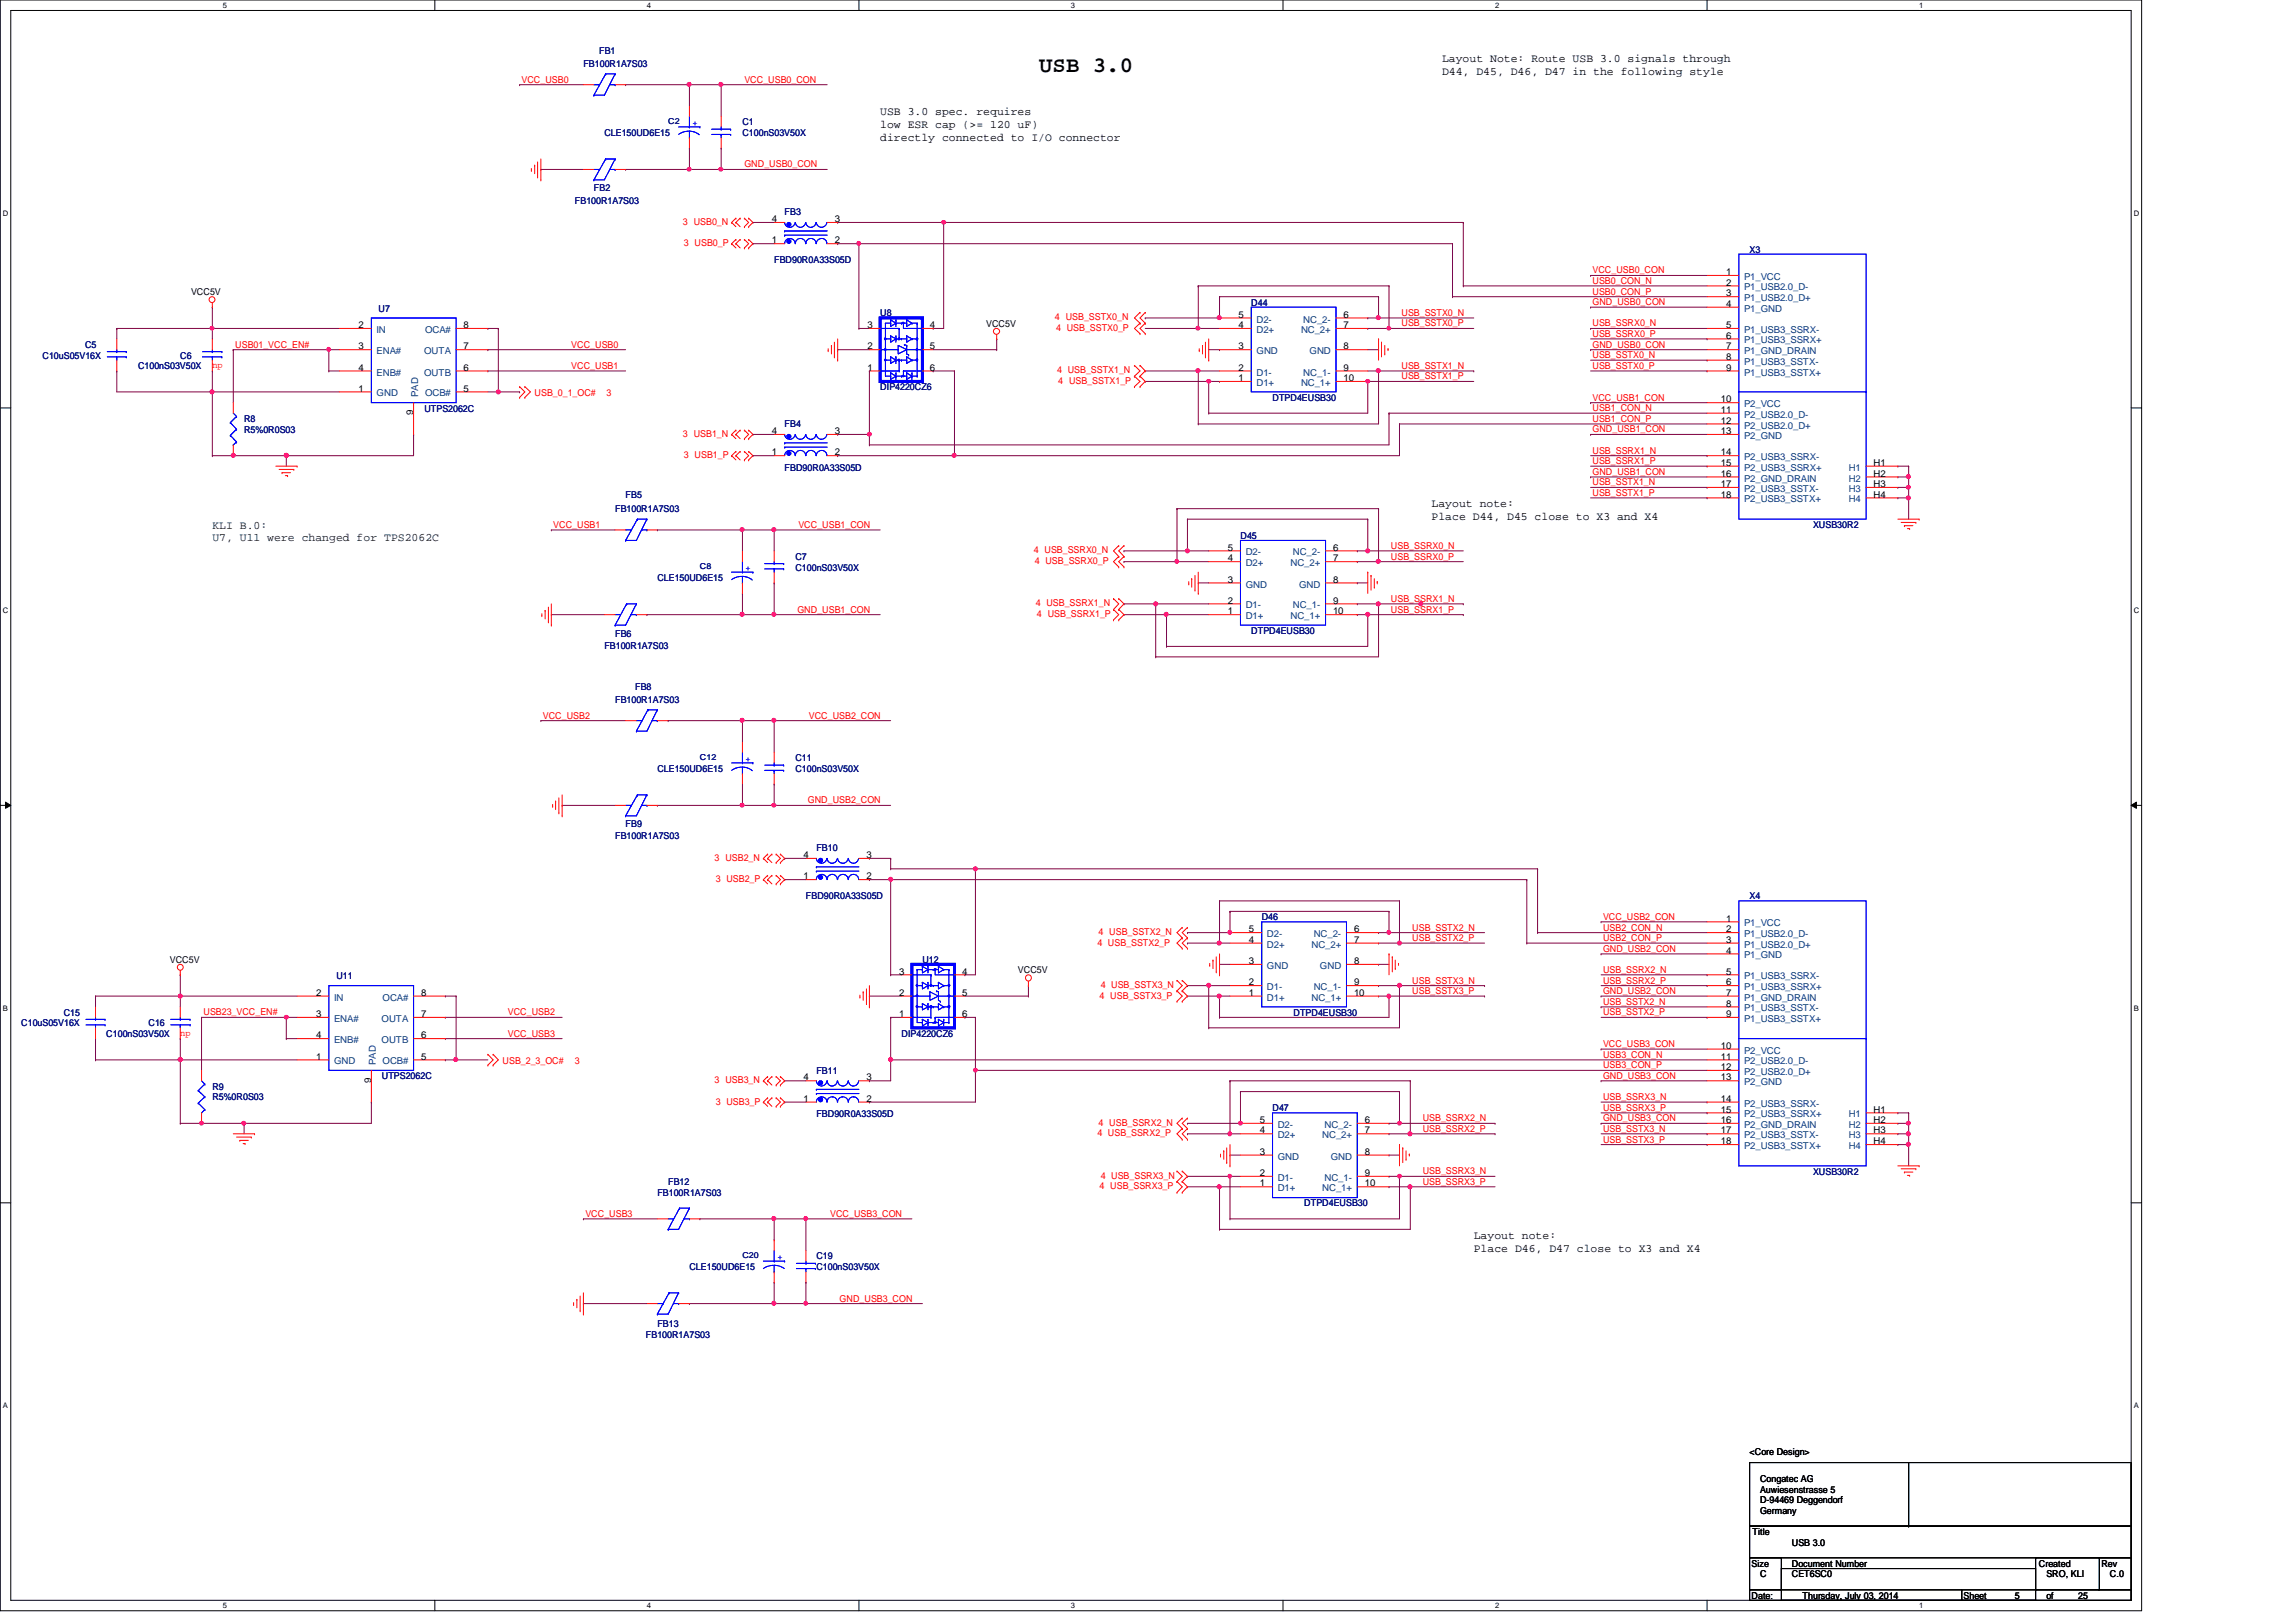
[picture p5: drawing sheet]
<svg xmlns="http://www.w3.org/2000/svg" width="297mm" height="210mm" viewBox="0 0 297 210" stroke-linecap="round" stroke-linejoin="round" font-family="sans-serif">
<defs><g id="words">
<text font-size="2.9" x="134.4" y="9.3">USB 3.0</text>
<g font-size="1.5">
<text x="186.6" y="8.1">Layout Note: Route USB 3.0 signals through</text>
<text x="186.6" y="9.7">D44, D45, D46, D47 in the following style</text>
<text x="113.9" y="14.9">USB 3.0 spec. requires</text>
<text x="113.9" y="16.6">low ESR cap (&gt;= 120 uF)</text>
<text x="113.9" y="18.2">directly connected to I/O connector</text>
<text x="185.2" y="65.7">Layout note:</text>
<text x="185.2" y="67.3">Place D44, D45 close to X3 and X4</text>
<text x="190.7" y="160.3">Layout note:</text>
<text x="190.7" y="162">Place D46, D47 close to X3 and X4</text>
</g>
<g font-size="1.5" fill="#004000">
<text x="27.5" y="68.4">KLI B.0:</text>
<text x="27.5" y="70.1">U7, U11 were changed for TPS2062C</text>
</g>
<g font-size="1.2" fill="#f00">
<text x="67.5" y="10.7">VCC_USB0</text>
<text x="96.3" y="10.7">VCC_USB0_CON</text>
<text x="96.3" y="21.7">GND_USB0_CON</text>
<text x="88.3" y="29.1">3 USB0_N</text>
<text x="88.5" y="31.8">3 USB0_P</text>
<text x="206" y="35.4">VCC_USB0_CON</text>
<text x="136.5" y="41.4">4 USB_SSTX0_N</text>
<text x="181.3" y="40.9">USB_SSTX0_N</text>
<text x="206" y="38.1">USB0_CON_P</text>
<text x="206" y="36.7">USB0_CON_N</text>
<text x="206" y="39.5">GND_USB0_CON</text>
<text x="27.5" y="47.6">np</text>
<text x="30.4" y="45">USB01_VCC_EN#</text>
<text x="73.9" y="47.8">VCC_USB1</text>
<text x="73.9" y="45">VCC_USB0</text>
<text x="136.6" y="42.8">4 USB_SSTX0_P</text>
<text x="181.3" y="42.2">USB_SSTX0_P</text>
<text x="181.3" y="47.8">USB_SSTX1_N</text>
<text x="206" y="45">GND_USB0_CON</text>
<text x="206" y="42.2">USB_SSRX0_N</text>
<text x="206" y="43.6">USB_SSRX0_P</text>
<text x="206" y="46.4">USB_SSTX0_N</text>
<text x="206" y="47.8">USB_SSTX0_P</text>
<text x="69.2" y="51.3">USB_0_1_OC#</text>
<text x="78.5" y="51.3">3</text>
<text x="136.8" y="48.3">4 USB_SSTX1_N</text>
<text x="136.9" y="49.7">4 USB_SSTX1_P</text>
<text x="181.3" y="49.1">USB_SSTX1_P</text>
<text x="206" y="51.9">VCC_USB1_CON</text>
<text x="206" y="53.2">USB1_CON_N</text>
<text x="88.3" y="56.6">3 USB1_N</text>
<text x="88.5" y="59.3">3 USB1_P</text>
<text x="206" y="56">GND_USB1_CON</text>
<text x="206" y="54.6">USB1_CON_P</text>
<text x="206" y="58.7">USB_SSRX1_N</text>
<text x="206" y="61.5">GND_USB1_CON</text>
<text x="206" y="60.1">USB_SSRX1_P</text>
<text x="206" y="62.8">USB_SSTX1_N</text>
<text x="206" y="64.2">USB_SSTX1_P</text>
<text x="71.6" y="68.3">VCC_USB1</text>
<text x="103.3" y="68.3">VCC_USB1_CON</text>
<text x="133.8" y="71.6">4 USB_SSRX0_N</text>
<text x="180" y="71">USB_SSRX0_N</text>
<text x="133.9" y="73">4 USB_SSRX0_P</text>
<text x="180" y="72.4">USB_SSRX0_P</text>
<text x="180" y="77.9">USB_SSRX1_N</text>
<text x="103.2" y="79.3">GND_USB1_CON</text>
<text x="134" y="78.5">4 USB_SSRX1_N</text>
<text x="134.2" y="79.8">4 USB_SSRX1_P</text>
<text x="180" y="79.3">USB_SSRX1_P</text>
<text x="70.2" y="93">VCC_USB2</text>
<text x="104.6" y="93">VCC_USB2_CON</text>
<text x="104.5" y="104">GND_USB2_CON</text>
<text x="92.5" y="111.4">3 USB2_N</text>
<text x="92.6" y="114.1">3 USB2_P</text>
<text x="207.4" y="119">VCC_USB2_CON</text>
<text x="142" y="122.4">4 USB_SSTX2_P</text>
<text x="142.1" y="121">4 USB_SSTX2_N</text>
<text x="182.7" y="120.4">USB_SSTX2_N</text>
<text x="182.7" y="121.8">USB_SSTX2_P</text>
<text x="207.4" y="120.4">USB2_CON_N</text>
<text x="207.4" y="123.2">GND_USB2_CON</text>
<text x="207.4" y="121.8">USB2_CON_P</text>
<text x="207.4" y="125.9">USB_SSRX2_N</text>
<text x="26.3" y="131.4">USB23_VCC_EN#</text>
<text x="65.7" y="131.4">VCC_USB2</text>
<text x="142.2" y="129.2">4 USB_SSTX3_P</text>
<text x="142.4" y="127.8">4 USB_SSTX3_N</text>
<text x="182.7" y="128.7">USB_SSTX3_P</text>
<text x="182.7" y="127.3">USB_SSTX3_N</text>
<text x="207.4" y="128.7">GND_USB2_CON</text>
<text x="207.4" y="131.4">USB_SSTX2_P</text>
<text x="207.4" y="130">USB_SSTX2_N</text>
<text x="207.4" y="127.3">USB_SSRX2_P</text>
<text x="23.3" y="134">np</text>
<text x="65" y="137.8">USB_2_3_OC#</text>
<text x="65.7" y="134.2">VCC_USB3</text>
<text x="74.4" y="137.8">3</text>
<text x="207.4" y="135.5">VCC_USB3_CON</text>
<text x="207.4" y="136.9">USB3_CON_N</text>
<text x="92.5" y="140.2">3 USB3_N</text>
<text x="92.6" y="143">3 USB3_P</text>
<text x="207.4" y="139.6">GND_USB3_CON</text>
<text x="207.4" y="138.3">USB3_CON_P</text>
<text x="207.4" y="142.4">USB_SSRX3_N</text>
<text x="207.4" y="143.8">USB_SSRX3_P</text>
<text x="142" y="147.1">4 USB_SSRX2_P</text>
<text x="142.1" y="145.7">4 USB_SSRX2_N</text>
<text x="184.1" y="146.5">USB_SSRX2_P</text>
<text x="184.1" y="145.1">USB_SSRX2_N</text>
<text x="207.4" y="145.1">GND_USB3_CON</text>
<text x="207.4" y="146.5">USB_SSTX3_N</text>
<text x="207.4" y="147.9">USB_SSTX3_P</text>
<text x="142.2" y="153.9">4 USB_SSRX3_P</text>
<text x="142.4" y="152.6">4 USB_SSRX3_N</text>
<text x="184.1" y="152">USB_SSRX3_N</text>
<text x="184.1" y="153.3">USB_SSRX3_P</text>
<text x="75.7" y="157.5">VCC_USB3</text>
<text x="107.4" y="157.5">VCC_USB3_CON</text>
<text x="108.6" y="168.4">GND_USB3_CON</text>
</g>
<g font-size="1.2" fill="#000080">
<text x="75.5" y="8.7">FB100R1A7S03</text>
<text x="77.5" y="7">FB1</text>
<text x="78.2" y="17.6">CLE150UD6E15</text>
<text x="96.1" y="16.2">C1</text>
<text x="96.1" y="17.6">C100nS03V50X</text>
<text x="74.4" y="26.4">FB100R1A7S03</text>
<text x="76.8" y="24.7">FB2</text>
<text x="101.5" y="27.9">FB3</text>
<text x="100.2" y="34">FBD90R0A33S05D</text>
<text x="226.4" y="32.7">X3</text>
<text x="49" y="40.3">U7</text>
<text x="113.9" y="40.9">U8</text>
<text x="161.9" y="39.5">D44</text>
<text x="5.5" y="46.4">C10uS05V16X</text>
<text x="11" y="45">C5</text>
<text x="17.9" y="47.8">C100nS03V50X</text>
<text x="23.3" y="46.4">C6</text>
<text x="54.9" y="53.3">UTPS2062C</text>
<text x="113.9" y="50.5">DIP4220CZ6</text>
<text x="164.6" y="51.9">DTPD4EUSB30</text>
<text x="31.6" y="54.6">R8</text>
<text x="31.6" y="56">R5%0R0S03</text>
<text x="101.5" y="55.3">FB4</text>
<text x="80.9" y="64.5">FB5</text>
<text x="101.5" y="60.9">FBD90R0A33S05D</text>
<text x="79.6" y="66.3">FB100R1A7S03</text>
<text x="160.5" y="69.7">D45</text>
<text x="234.6" y="68.3">XUSB30R2</text>
<text x="85" y="75.2">CLE150UD6E15</text>
<text x="102.9" y="72.4">C7</text>
<text x="102.9" y="73.8">C100nS03V50X</text>
<text x="78.2" y="84">FB100R1A7S03</text>
<text x="79.6" y="82.5">FB6</text>
<text x="161.9" y="82">DTPD4EUSB30</text>
<text x="82.2" y="89.3">FB8</text>
<text x="79.6" y="91">FB100R1A7S03</text>
<text x="85" y="99.9">CLE150UD6E15</text>
<text x="102.9" y="98.5">C11</text>
<text x="102.9" y="99.9">C100nS03V50X</text>
<text x="80.9" y="107">FB9</text>
<text x="79.6" y="108.5">FB100R1A7S03</text>
<text x="105.6" y="110.2">FB10</text>
<text x="104.3" y="116.3">FBD90R0A33S05D</text>
<text x="163.2" y="119.1">D46</text>
<text x="226.4" y="116.3">X4</text>
<text x="119.3" y="124.6">U12</text>
<text x="8.3" y="131.4">C15</text>
<text x="43.5" y="126.7">U11</text>
<text x="167.3" y="131.4">DTPD4EUSB30</text>
<text x="2.7" y="132.8">C10uS05V16X</text>
<text x="13.8" y="134.2">C100nS03V50X</text>
<text x="19.2" y="132.8">C16</text>
<text x="116.6" y="134.2">DIP4220CZ6</text>
<text x="27.5" y="141">R9</text>
<text x="27.5" y="142.4">R5%0R0S03</text>
<text x="49.4" y="139.7">UTPS2062C</text>
<text x="105.6" y="139">FB11</text>
<text x="164.6" y="143.8">D47</text>
<text x="105.6" y="144.6">FBD90R0A33S05D</text>
<text x="85" y="154.7">FB100R1A7S03</text>
<text x="86.4" y="153.4">FB12</text>
<text x="234.6" y="152">XUSB30R2</text>
<text x="168.7" y="156.1">DTPD4EUSB30</text>
<text x="89.2" y="164.3">CLE150UD6E15</text>
<text x="105.6" y="163">C19</text>
<text x="105.6" y="164.3">C100nS03V50X</text>
<text x="83.6" y="173.1">FB100R1A7S03</text>
<text x="85" y="171.7">FB13</text>
</g>
<g font-size="1.2" fill="#00f">
<text x="89.6" y="16.3">+</text>
<text x="96.4" y="74">+</text>
<text x="96.4" y="98.6">+</text>
<text x="100.6" y="163.1">+</text>
</g>
<g font-size="1.2">
<text x="99.9" y="28.7">4</text>
<text x="108" y="28.7">3</text>
<text x="99.9" y="31.5">1</text>
<text x="108" y="31.5">2</text>
<text x="223.3" y="35.6">1</text>
<text x="24.7" y="38.1">VCC5V</text>
<text x="160.2" y="41.1">5</text>
<text x="173.8" y="41.1">6</text>
<text x="223.3" y="37">2</text>
<text x="223.3" y="38.4">3</text>
<text x="223.3" y="39.7">4</text>
<text x="46.4" y="45.2">3</text>
<text x="46.4" y="48">4</text>
<text x="46.4" y="42.5">2</text>
<text x="60" y="42.5">8</text>
<text x="60" y="45.2">7</text>
<text x="60" y="48">6</text>
<text x="112.2" y="48">1</text>
<text x="112.2" y="45.2">2</text>
<text x="112.2" y="42.5">3</text>
<text x="120.3" y="42.5">4</text>
<text x="120.3" y="45.2">5</text>
<text x="120.3" y="48">6</text>
<text x="127.6" y="42.3">VCC5V</text>
<text x="160.2" y="48">2</text>
<text x="160.2" y="42.5">4</text>
<text x="160.2" y="45.2">3</text>
<text x="173.8" y="42.5">7</text>
<text x="173.8" y="45.2">8</text>
<text x="173.8" y="48">9</text>
<text x="223.3" y="46.6">8</text>
<text x="223.3" y="48">9</text>
<text x="223.3" y="42.5">5</text>
<text x="223.3" y="43.8">6</text>
<text x="223.3" y="45.2">7</text>
<text x="46.4" y="50.7">1</text>
<text x="53.5" y="53.8" transform="rotate(-90 53.5 53.8)">9</text>
<text x="60" y="50.7">5</text>
<text x="160.2" y="49.3">1</text>
<text x="173.8" y="49.3">10</text>
<text x="222.6" y="52.1">10</text>
<text x="222.6" y="53.4">11</text>
<text x="99.9" y="58.9">1</text>
<text x="99.9" y="56.2">4</text>
<text x="108" y="56.2">3</text>
<text x="108" y="58.9">2</text>
<text x="222.6" y="54.8">12</text>
<text x="222.6" y="56.2">13</text>
<text x="222.6" y="58.9">14</text>
<text x="222.6" y="60.3">15</text>
<text x="222.6" y="61.7">16</text>
<text x="222.6" y="63">17</text>
<text x="222.6" y="64.4">18</text>
<text x="242.4" y="60.3">H1</text>
<text x="242.4" y="61.7">H2</text>
<text x="242.4" y="63">H3</text>
<text x="242.4" y="64.4">H4</text>
<text x="158.8" y="71.2">5</text>
<text x="172.5" y="71.2">6</text>
<text x="158.8" y="72.6">4</text>
<text x="158.8" y="75.4">3</text>
<text x="172.5" y="72.6">7</text>
<text x="172.5" y="75.4">8</text>
<text x="158.8" y="79.5">1</text>
<text x="158.8" y="78.1">2</text>
<text x="172.5" y="78.1">9</text>
<text x="172.5" y="79.5">10</text>
<text x="104" y="113.8">1</text>
<text x="104" y="111">4</text>
<text x="112.1" y="111">3</text>
<text x="112.1" y="113.8">2</text>
<text x="223.3" y="119.3">1</text>
<text x="22" y="124.6">VCC5V</text>
<text x="131.7" y="125.9">VCC5V</text>
<text x="161.6" y="122">4</text>
<text x="161.6" y="120.6">5</text>
<text x="161.6" y="124.8">3</text>
<text x="175.2" y="120.6">6</text>
<text x="175.2" y="122">7</text>
<text x="175.2" y="124.8">8</text>
<text x="223.3" y="120.6">2</text>
<text x="223.3" y="122">3</text>
<text x="223.3" y="123.4">4</text>
<text x="40.9" y="131.6">3</text>
<text x="40.9" y="128.9">2</text>
<text x="54.5" y="128.9">8</text>
<text x="54.5" y="131.6">7</text>
<text x="116.3" y="131.6">1</text>
<text x="116.3" y="128.9">2</text>
<text x="116.3" y="126.1">3</text>
<text x="124.5" y="126.1">4</text>
<text x="124.5" y="128.9">5</text>
<text x="124.5" y="131.6">6</text>
<text x="161.6" y="128.9">1</text>
<text x="161.6" y="127.5">2</text>
<text x="175.2" y="127.5">9</text>
<text x="175.2" y="128.9">10</text>
<text x="223.3" y="130.3">8</text>
<text x="223.3" y="131.6">9</text>
<text x="223.3" y="126.1">5</text>
<text x="223.3" y="127.5">6</text>
<text x="223.3" y="128.9">7</text>
<text x="40.9" y="134.4">4</text>
<text x="40.9" y="137.1">1</text>
<text x="54.5" y="134.4">6</text>
<text x="54.5" y="137.1">5</text>
<text x="222.6" y="135.7">10</text>
<text x="222.6" y="137.1">11</text>
<text x="48" y="140.2" transform="rotate(-90 48 140.2)">9</text>
<text x="104" y="142.6">1</text>
<text x="104" y="139.8">4</text>
<text x="112.1" y="139.8">3</text>
<text x="112.1" y="142.6">2</text>
<text x="222.6" y="138.5">12</text>
<text x="222.6" y="139.8">13</text>
<text x="222.6" y="142.6">14</text>
<text x="222.6" y="144">15</text>
<text x="242.4" y="144">H1</text>
<text x="163" y="146.7">4</text>
<text x="163" y="145.3">5</text>
<text x="163" y="149.4">3</text>
<text x="176.6" y="145.3">6</text>
<text x="176.6" y="146.7">7</text>
<text x="176.6" y="149.4">8</text>
<text x="222.6" y="145.3">16</text>
<text x="222.6" y="146.7">17</text>
<text x="222.6" y="148.1">18</text>
<text x="242.4" y="145.3">H2</text>
<text x="242.4" y="146.7">H3</text>
<text x="242.4" y="148.1">H4</text>
<text x="163" y="153.5">1</text>
<text x="163" y="152.2">2</text>
<text x="176.6" y="152.2">9</text>
<text x="176.6" y="153.5">10</text>
<text x="226.4" y="188.3">&lt;Core Design&gt;</text>
<text x="227.7" y="191.8">Congatec AG</text>
<text x="227.7" y="193.2">Auwiesenstrasse 5</text>
<text x="227.7" y="194.5">D-94469 Deggendorf</text>
<text x="227.7" y="195.9">Germany</text>
<text x="226.6" y="202.7">Size</text>
<text x="226.7" y="198.6">Title</text>
<text x="231.8" y="202.7">Document Number</text>
<text x="231.8" y="200">USB 3.0</text>
<text x="263.8" y="202.7">Created</text>
<text x="271.9" y="202.7">Rev</text>
<text x="226.6" y="206.9">Date:</text>
<text x="227.7" y="204.1">C</text>
<text x="231.8" y="204.1">CET6SC0</text>
<text x="233.2" y="206.9">Thursday, July 03, 2014</text>
<text x="254" y="206.9">Sheet</text>
<text x="260.6" y="206.9">5</text>
<text x="264.7" y="204.1">SRO, KLI</text>
<text x="264.7" y="206.9">of</text>
<text x="268.9" y="206.9">25</text>
<text x="273" y="204.1">C.0</text>
</g>
<g font-size="1.2" fill="#004080">
<text x="162.6" y="41.7">D2-</text>
<text x="168.6" y="41.7">NC_2-</text>
<text x="225.6" y="36.2">P1_VCC</text>
<text x="225.6" y="37.6">P1_USB2.0_D-</text>
<text x="225.6" y="39">P1_USB2.0_D+</text>
<text x="225.6" y="40.3">P1_GND</text>
<text x="48.7" y="45.8">ENA#</text>
<text x="48.7" y="43.1">IN</text>
<text x="54.9" y="45.8">OUTA</text>
<text x="55" y="43.1">OCA#</text>
<text x="162.6" y="43.1">D2+</text>
<text x="162.6" y="45.8">GND</text>
<text x="168.3" y="43.1">NC_2+</text>
<text x="169.4" y="45.8">GND</text>
<text x="225.6" y="47.2">P1_USB3_SSTX-</text>
<text x="225.6" y="43.1">P1_USB3_SSRX-</text>
<text x="225.6" y="44.4">P1_USB3_SSRX+</text>
<text x="225.6" y="45.8">P1_GND_DRAIN</text>
<text x="48.7" y="48.6">ENB#</text>
<text x="48.7" y="51.3">GND</text>
<text x="54.1" y="51.4" transform="rotate(-90 54.1 51.4)">PAD</text>
<text x="54.9" y="48.6">OUTB</text>
<text x="55" y="51.3">OCB#</text>
<text x="162.6" y="50">D1+</text>
<text x="162.6" y="48.6">D1-</text>
<text x="168.3" y="50">NC_1+</text>
<text x="168.6" y="48.6">NC_1-</text>
<text x="225.6" y="52.7">P2_VCC</text>
<text x="225.6" y="48.6">P1_USB3_SSTX+</text>
<text x="225.6" y="54.1">P2_USB2.0_D-</text>
<text x="225.6" y="55.5">P2_USB2.0_D+</text>
<text x="225.6" y="56.8">P2_GND</text>
<text x="225.6" y="59.6">P2_USB3_SSRX-</text>
<text x="225.6" y="60.9">P2_USB3_SSRX+</text>
<text x="225.6" y="62.3">P2_GND_DRAIN</text>
<text x="225.6" y="63.7">P2_USB3_SSTX-</text>
<text x="225.6" y="65">P2_USB3_SSTX+</text>
<text x="239.2" y="60.9">H1</text>
<text x="239.2" y="62.3">H2</text>
<text x="239.2" y="63.7">H3</text>
<text x="239.2" y="65">H4</text>
<text x="161.2" y="71.9">D2-</text>
<text x="167.3" y="71.9">NC_2-</text>
<text x="161.2" y="73.3">D2+</text>
<text x="161.2" y="76">GND</text>
<text x="167" y="73.3">NC_2+</text>
<text x="168.1" y="76">GND</text>
<text x="161.2" y="80.1">D1+</text>
<text x="161.2" y="78.7">D1-</text>
<text x="167" y="80.1">NC_1+</text>
<text x="167.3" y="78.7">NC_1-</text>
<text x="225.6" y="119.9">P1_VCC</text>
<text x="163.9" y="122.6">D2+</text>
<text x="163.9" y="121.3">D2-</text>
<text x="163.9" y="125.4">GND</text>
<text x="169.7" y="122.6">NC_2+</text>
<text x="170" y="121.3">NC_2-</text>
<text x="170.8" y="125.4">GND</text>
<text x="225.6" y="121.3">P1_USB2.0_D-</text>
<text x="225.6" y="122.6">P1_USB2.0_D+</text>
<text x="225.6" y="124">P1_GND</text>
<text x="43.2" y="129.5">IN</text>
<text x="49.5" y="129.5">OCA#</text>
<text x="163.9" y="129.5">D1+</text>
<text x="163.9" y="128.1">D1-</text>
<text x="169.7" y="129.5">NC_1+</text>
<text x="170" y="128.1">NC_1-</text>
<text x="225.6" y="130.9">P1_USB3_SSTX-</text>
<text x="225.6" y="126.7">P1_USB3_SSRX-</text>
<text x="225.6" y="128.1">P1_USB3_SSRX+</text>
<text x="225.6" y="129.5">P1_GND_DRAIN</text>
<text x="43.2" y="132.2">ENA#</text>
<text x="43.2" y="135">ENB#</text>
<text x="43.2" y="137.8">GND</text>
<text x="48.6" y="137.8" transform="rotate(-90 48.6 137.8)">PAD</text>
<text x="49.4" y="132.2">OUTA</text>
<text x="49.4" y="135">OUTB</text>
<text x="49.5" y="137.8">OCB#</text>
<text x="225.6" y="136.4">P2_VCC</text>
<text x="225.6" y="137.8">P2_USB2.0_D-</text>
<text x="225.6" y="132.2">P1_USB3_SSTX+</text>
<text x="225.6" y="139.1">P2_USB2.0_D+</text>
<text x="225.6" y="140.5">P2_GND</text>
<text x="225.6" y="143.2">P2_USB3_SSRX-</text>
<text x="165.3" y="147.3">D2+</text>
<text x="165.3" y="146">D2-</text>
<text x="171.1" y="147.3">NC_2+</text>
<text x="171.4" y="146">NC_2-</text>
<text x="225.6" y="144.6">P2_USB3_SSRX+</text>
<text x="225.6" y="146">P2_GND_DRAIN</text>
<text x="225.6" y="147.3">P2_USB3_SSTX-</text>
<text x="225.6" y="148.7">P2_USB3_SSTX+</text>
<text x="239.2" y="144.6">H1</text>
<text x="239.2" y="146">H2</text>
<text x="239.2" y="147.3">H3</text>
<text x="239.2" y="148.7">H4</text>
<text x="165.3" y="154.2">D1+</text>
<text x="165.3" y="152.8">D1-</text>
<text x="165.3" y="150.1">GND</text>
<text x="171.1" y="154.2">NC_1+</text>
<text x="171.4" y="152.8">NC_1-</text>
<text x="172.2" y="150.1">GND</text>
</g>
<g font-size="1.1" fill="#000080">
<text x="86.4" y="16">C2</text>
<text x="90.5" y="73.7">C8</text>
<text x="90.5" y="98.3">C12</text>
<text x="96.1" y="162.8">C20</text>
</g>
<g font-size="1">
<text x="28.8" y="1">5</text>
<text x="83.7" y="1">4</text>
<text x="138.6" y="1">3</text>
<text x="193.4" y="1">2</text>
<text x="248.3" y="1">1</text>
<text x=".4" y="27.9">D</text>
<text x="276.1" y="27.9">D</text>
<text x=".4" y="79.4">C</text>
<text x="276.1" y="79.4">C</text>
<text x=".4" y="130.8">B</text>
<text x="276.1" y="130.8">B</text>
<text x=".4" y="182.2">A</text>
<text x="276.1" y="182.2">A</text>
<text x="28.8" y="208.1">5</text>
<text x="83.7" y="208.1">4</text>
<text x="138.6" y="208.1">3</text>
<text x="193.4" y="208.1">2</text>
<text x="248.3" y="208.1">1</text>
</g>
</g></defs>
<path d="M0 0h277.1v208.4h-277.1zM1.4 1.4h274.3v205.7h-274.3z" fill="none" stroke="#000" stroke-width=".13"/>
<g fill="#fff">
<path d="M28.8 .1h.6v1.1h-.6z"/>
<path d="M28.8 207.2h.6v1.1h-.6z"/>
</g>
<path d="M56.3 0v1.4M56.3 207.1v1.3" fill="none" stroke="#000" stroke-width=".13"/>
<g fill="#fff">
<path d="M83.7 .1h.5v1.1h-.5z"/>
<path d="M83.7 207.2h.5v1.1h-.5z"/>
</g>
<path d="M111.1 0v1.4M111.1 207.1v1.3" fill="none" stroke="#000" stroke-width=".13"/>
<g fill="#fff">
<path d="M138.6 .1h.5v1.1h-.5z"/>
<path d="M138.6 207.2h.5v1.1h-.5z"/>
</g>
<path d="M166 0v1.4M166 207.1v1.3" fill="none" stroke="#000" stroke-width=".13"/>
<g fill="#fff">
<path d="M193.4 .1h.6v1.1h-.6z"/>
<path d="M193.4 207.2h.6v1.1h-.6z"/>
</g>
<path d="M220.8 0v1.4M220.8 207.1v1.3" fill="none" stroke="#000" stroke-width=".13"/>
<g fill="#fff">
<path d="M248.3 .1h.5v1.1h-.5z"/>
<path d="M248.3 207.2h.5v1.1h-.5z"/>
<path d="M.4 27.1h.7v1.1h-.7z"/>
<path d="M276.1 27.1h.7v1.1h-.7z"/>
<path d="M.4 78.5h.7v1.1h-.7z"/>
<path d="M276.1 78.5h.7v1.1h-.7z"/>
</g>
<path d="M0 52.8h1.4M275.7 52.8h1.4" fill="none" stroke="#000" stroke-width=".13"/>
<g fill="#fff">
<path d="M.4 129.9h.6v1.1h-.6z"/>
<path d="M276.1 129.9h.6v1.1h-.6z"/>
</g>
<path d="M0 104.2h1.4M.7 103.8l.7 .4-.7 .4zM275.7 104.2l.7-.4v.8zM275.7 104.2h1.4" fill="none" stroke="#000" stroke-width=".13"/>
<path d="M.7 103.8l.7 .4-.7 .4zM275.7 104.2l.7-.4v.8z" fill="#000"/>
<g fill="#fff">
<path d="M.4 181.4h.6v1.1h-.6z"/>
<path d="M276.1 181.4h.6v1.1h-.6z"/>
</g>
<path d="M0 155.7h1.4M275.7 155.7h1.4" fill="none" stroke="#000" stroke-width=".13"/>
<g fill="none" stroke="#800040" stroke-width=".13">
<path d="M89.2 21.9h.1M89.2 21.9h4.1M63.1 48h.1M63.1 45.3h.1M63.1 48h17.8M63.1 45.3h17.8M71.3 79.5h.1M71.3 79.5h6.9M72.7 104.2h.1M72.7 104.2h6.9M12.4 128.9h.1M12.4 128.9v1.4"/>
<path d="M23.3 128.9h.1M23.3 128.9v1.4M57.6 134.4h.1M57.6 131.7h.1M57.6 134.4h15.1M57.6 131.7h15.1"/>
</g>
<circle cx="89.2" cy="21.9" r=".25" fill="#f0f"/>
<circle cx="89.2" cy="21.9" r=".25" fill="none" stroke="#f0f" stroke-width=".13"/>
<path d="M89.2 11h.1M89.2 11h4.1" fill="none" stroke="#800040" stroke-width=".13"/>
<circle cx="89.1" cy="10.9" r=".26" fill="#f0f"/>
<circle cx="89.1" cy="10.9" r=".26" fill="none" stroke="#f0f" stroke-width=".13"/>
<path d="M96.1 93.3h.1M96.1 93.3h4.1" fill="none" stroke="#800040" stroke-width=".13"/>
<circle cx="96" cy="93.2" r=".26" fill="#f0f"/>
<circle cx="96" cy="93.2" r=".26" fill="none" stroke="#f0f" stroke-width=".13"/>
<path d="M96.1 68.6h.1M96.1 68.6h4.1M100.2 157.7h.1M100.2 157.7h4.1M100.2 168.7h.1M100.2 168.7h4.1" fill="none" stroke="#800040" stroke-width=".13"/>
<circle cx="96" cy="68.5" r=".26" fill="#f0f"/>
<circle cx="96" cy="68.5" r=".26" fill="none" stroke="#f0f" stroke-width=".13"/>
<path d="M93.3 19.2h.1M93.3 11h.1M93.3 11v4.1M93.3 19.2v2.7M96.1 104.2h.1M96.1 104.2h19.1M100.2 101.5h.1M100.2 104.2h.1M100.2 101.5v2.7" fill="none" stroke="#800040" stroke-width=".13"/>
<circle cx="100.1" cy="104.2" r=".25" fill="#f0f"/>
<circle cx="100.1" cy="104.2" r=".25" fill="none" stroke="#f0f" stroke-width=".13"/>
<path d="M96.1 79.5h.1M96.1 79.5h17.8M100.2 75.4h.1M100.2 79.5h.1M100.2 75.4v4.1M100.2 93.3h.1M100.2 93.3v4.1M104.3 157.7h.1M104.3 157.7v4.1M104.3 165.9h.1M104.3 165.9v2.8" fill="none" stroke="#800040" stroke-width=".13"/>
<circle cx="100.1" cy="79.5" r=".26" fill="#f0f"/>
<circle cx="100.1" cy="79.5" r=".26" fill="none" stroke="#f0f" stroke-width=".13"/>
<path d="M100.2 68.6h.1M100.2 68.6v2.7M100.2 68.6h13.7" fill="none" stroke="#800040" stroke-width=".13"/>
<circle cx="100.1" cy="68.5" r=".26" fill="#f0f"/>
<circle cx="100.1" cy="68.5" r=".26" fill="none" stroke="#f0f" stroke-width=".13"/>
<path d="M104.3 157.7h.1M104.3 157.7h13.7" fill="none" stroke="#800040" stroke-width=".13"/>
<path d="M104.1 157.5l.1-.1 .2 .2v.3h-.2h-.1z" fill-rule="evenodd" fill="#f0f"/>
<path d="M104.1 157.5l.1-.1 .2 .2v.3h-.2h-.1z" fill="none" stroke="#f0f" stroke-width=".13"/>
<path d="M104.3 168.7h.1M104.3 168.7h15" fill="none" stroke="#800040" stroke-width=".13"/>
<path d="M104.1 168.5l.1-.1 .2 .1v.3l-.2 .1-.1-.1z" fill-rule="evenodd" fill="#f0f"/>
<path d="M104.1 168.5l.1-.1 .2 .1v.3l-.2 .1-.1-.1z" fill="none" stroke="#f0f" stroke-width=".13"/>
<path d="M100.2 93.3h.1M100.2 93.3h15" fill="none" stroke="#800040" stroke-width=".13"/>
<circle cx="100.1" cy="93.2" r=".26" fill="#f0f"/>
<circle cx="100.1" cy="93.2" r=".26" fill="none" stroke="#f0f" stroke-width=".13"/>
<path d="M93.3 21.9h.1M93.3 21.9h13.7" fill="none" stroke="#800040" stroke-width=".13"/>
<circle cx="93.3" cy="21.9" r=".25" fill="#f0f"/>
<circle cx="93.3" cy="21.9" r=".25" fill="none" stroke="#f0f" stroke-width=".13"/>
<path d="M93.3 11h.1M93.3 11h13.7" fill="none" stroke="#800040" stroke-width=".13"/>
<circle cx="93.3" cy="10.9" r=".26" fill="#f0f"/>
<circle cx="93.3" cy="10.9" r=".26" fill="none" stroke="#f0f" stroke-width=".13"/>
<path d="M245.5 64.4h.1M245.5 64.4h1.4" fill="none" stroke="#800040" stroke-width=".13"/>
<circle cx="246.9" cy="64.4" r=".26" fill="#f0f"/>
<circle cx="246.9" cy="64.4" r=".26" fill="none" stroke="#f0f" stroke-width=".13"/>
<path d="M245.5 63.1h.1M245.5 63.1h1.4M246.9 64.4h.1M246.9 64.4v2.8" fill="none" stroke="#800040" stroke-width=".13"/>
<circle cx="246.9" cy="63" r=".25" fill="#f0f"/>
<circle cx="246.9" cy="63" r=".25" fill="none" stroke="#f0f" stroke-width=".13"/>
<path d="M246.9 61.7h.1M246.9 61.7v1.4" fill="none" stroke="#800040" stroke-width=".13"/>
<circle cx="246.9" cy="61.7" r=".26" fill="#f0f"/>
<circle cx="246.9" cy="61.7" r=".26" fill="none" stroke="#f0f" stroke-width=".13"/>
<path d="M245.5 61.7h.1M245.5 60.3h.1M245.5 60.3h1.4M246.9 60.3h.1M246.9 60.3v1.4h-1.4M245.5 146.7h.1M245.5 145.4h.1M245.5 146.7h1.4M245.5 145.4h1.4" fill="none" stroke="#800040" stroke-width=".13"/>
<circle cx="246.9" cy="145.3" r=".25" fill="#f0f"/>
<circle cx="246.9" cy="145.3" r=".25" fill="none" stroke="#f0f" stroke-width=".13"/>
<path d="M245.5 144h.1M245.5 144h1.4M246.9 148.1h.1M246.9 148.1v2.8" fill="none" stroke="#800040" stroke-width=".13"/>
<circle cx="246.9" cy="148.1" r=".26" fill="#f0f"/>
<circle cx="246.9" cy="148.1" r=".26" fill="none" stroke="#f0f" stroke-width=".13"/>
<g fill="none" stroke="#800040" stroke-width=".13">
<path d="M122.1 28.8h.1M122.1 28.8h67.2M187.9 38.4h.1M187.9 38.4h32.9M189.3 37h.1M189.3 37h31.5M205.8 52.1h.1M205.8 56.2h.1M205.8 52.1h15M205.8 56.2h15M207.1 135.8h.1M207.1 139.9h.1"/>
<path d="M207.1 135.8h13.7M207.1 139.9h13.7"/>
</g>
<circle cx="122.1" cy="28.8" r=".25" fill="#f0f"/>
<circle cx="122.1" cy="28.8" r=".25" fill="none" stroke="#f0f" stroke-width=".13"/>
<path d="M179.7 53.5h.1M179.7 53.5h41.1M181.1 54.9h.1M181.1 54.9h39.7M126.2 138.5h.1M126.2 138.5h94.6M198.9 120.7h.1M198.9 120.7h21.9" fill="none" stroke="#800040" stroke-width=".13"/>
<circle cx="126.2" cy="138.5" r=".25" fill="#f0f"/>
<circle cx="126.2" cy="138.5" r=".25" fill="none" stroke="#f0f" stroke-width=".13"/>
<path d="M115.2 137.2h.1M115.2 137.2h105.6" fill="none" stroke="#800040" stroke-width=".13"/>
<circle cx="115.2" cy="137.1" r=".26" fill="#f0f"/>
<circle cx="115.2" cy="137.1" r=".26" fill="none" stroke="#f0f" stroke-width=".13"/>
<g fill="none" stroke="#800040" stroke-width=".13">
<path d="M97.4 31.5h.1M97.4 28.8h.1M97.4 31.5h2.8M97.4 28.8h2.8M97.4 59h.1M97.4 56.2h.1M97.4 59h2.8M97.4 56.2h2.8M108.4 56.2h.1M108.4 56.2h4.1M101.5 113.8h.1M101.5 111.1h.1"/>
<path d="M101.5 113.8h2.8M101.5 111.1h2.8M101.5 139.9h.1M101.5 139.9h2.8M115.2 131.7h.1M115.2 131.7v5.5M101.5 142.6h.1M101.5 142.6h2.8"/>
</g>
<circle cx="112.5" cy="56.2" r=".25" fill="#f0f"/>
<circle cx="112.5" cy="56.2" r=".25" fill="none" stroke="#f0f" stroke-width=".13"/>
<g fill="none" stroke="#800040" stroke-width=".13">
<path d="M205.8 35.6h.1M205.8 39.8h.1M205.8 35.6h15M205.8 39.8h15M108.4 45.3h.1M108.4 45.3h4.1M120.7 48h.1M120.7 42.5h.1M120.7 48h2.8M120.7 42.5h1.4M156.4 45.3h1.4M157.8 45.3h.1"/>
<path d="M176.9 49.4h.1M176.9 49.4v4.1M205.8 45.3h.1M205.8 45.3h15M205.8 61.7h.1M205.8 61.7h15M246.9 63.1h.1M246.9 63.1v1.3M112.5 111.1h.1M112.5 111.1h2.7M207.1 119.3h.1M207.1 119.3h13.7"/>
<path d="M112.5 128.9h.1M112.5 139.9h.1M112.5 128.9h4.1M112.5 139.9h2.7M115.2 126.2h.1M115.2 126.2h1.4M126.2 138.5h.1M126.2 138.5v4.1h-13.7M207.1 123.4h.1M207.1 128.9h.1M207.1 128.9h13.7M207.1 123.4h13.7"/>
<path d="M112.5 142.6h.1M207.1 145.4h.1M207.1 145.4h13.7M246.9 144h.1M246.9 145.4h.1M246.9 144v2.7"/>
</g>
<circle cx="177" cy="49.3" r=".25" fill="#f0f"/>
<circle cx="177" cy="49.3" r=".25" fill="none" stroke="#f0f" stroke-width=".13"/>
<path d="M178.3 48h.1M178.3 48v6.9" fill="none" stroke="#800040" stroke-width=".13"/>
<circle cx="178.3" cy="48" r=".26" fill="#f0f"/>
<circle cx="178.3" cy="48" r=".26" fill="none" stroke="#f0f" stroke-width=".13"/>
<path d="M155 48h.1M155 48h2.8M156.4 49.4h.1M156.4 49.4h1.4M156.4 49.4v4.1M157.8 49.4h.1" fill="none" stroke="#800040" stroke-width=".13"/>
<circle cx="156.4" cy="49.3" r=".25" fill="#f0f"/>
<circle cx="156.4" cy="49.3" r=".25" fill="none" stroke="#f0f" stroke-width=".13"/>
<path d="M155 48h.1M155 48v6.9M156.4 53.5h.1M156.4 53.5h20.5" fill="none" stroke="#800040" stroke-width=".13"/>
<circle cx="155" cy="48" r=".26" fill="#f0f"/>
<circle cx="155" cy="48" r=".26" fill="none" stroke="#f0f" stroke-width=".13"/>
<path d="M179.7 37h.1M179.7 37v5.5M155 54.9h.1M155 54.9h23.3" fill="none" stroke="#800040" stroke-width=".13"/>
<path d="M179.5 42.3h.3l.1 .2-.1 .1-.1 .1-.2-.1z" fill-rule="evenodd" fill="#f0f"/>
<path d="M179.5 42.3h.3l.1 .2-.1 .1-.1 .1-.2-.1z" fill="none" stroke="#f0f" stroke-width=".13"/>
<path d="M176.9 41.1h.1M176.9 41.1h1.4" fill="none" stroke="#800040" stroke-width=".13"/>
<circle cx="178.3" cy="41.1" r=".26" fill="#f0f"/>
<circle cx="178.3" cy="41.1" r=".26" fill="none" stroke="#f0f" stroke-width=".13"/>
<path d="M155 37h.1M155 37h24.7M155 37v5.5" fill="none" stroke="#800040" stroke-width=".13"/>
<circle cx="155" cy="42.5" r=".25" fill="#f0f"/>
<circle cx="155" cy="42.5" r=".25" fill="none" stroke="#f0f" stroke-width=".13"/>
<path d="M157.8 38.4h.1M157.8 38.4h20.5M157.8 38.4v2.7M178.3 38.4h.1M178.3 38.4v2.7M148.2 42.5h6.8M155 42.5h.1" fill="none" stroke="#800040" stroke-width=".13"/>
<circle cx="157.7" cy="41.1" r=".26" fill="#f0f"/>
<circle cx="157.7" cy="41.1" r=".26" fill="none" stroke="#f0f" stroke-width=".13"/>
<g fill="none" stroke="#800040" stroke-width=".13">
<path d="M112.5 48h.1M112.5 48v8.2M148.2 41.1h.1M148.2 41.1h9.6M152.3 72.7h.1M152.3 72.7h4.1M153.6 71.3h.1M153.6 71.3h2.8M155 75.4h.1M155 75.4h1.4M175.6 72.7h.1M175.6 75.4h.1"/>
<path d="M175.6 72.7h2.7M175.6 75.4h1.3"/>
</g>
<path d="M152.1 72.5l.1-.1 .2 .1v.3l-.2 .1-.1-.1z" fill-rule="evenodd" fill="#f0f"/>
<path d="M152.1 72.5l.1-.1 .2 .1v.3l-.2 .1-.1-.1z" fill="none" stroke="#f0f" stroke-width=".13"/>
<path d="M175.6 71.3h.1M176.9 67.2h.1M176.9 67.2v4.1h-1.3" fill="none" stroke="#800040" stroke-width=".13"/>
<circle cx="176.9" cy="71.3" r=".26" fill="#f0f"/>
<circle cx="176.9" cy="71.3" r=".26" fill="none" stroke="#f0f" stroke-width=".13"/>
<path d="M178.3 65.8h.1M178.3 65.8v6.9" fill="none" stroke="#800040" stroke-width=".13"/>
<circle cx="178.3" cy="72.6" r=".26" fill="#f0f"/>
<circle cx="178.3" cy="72.6" r=".26" fill="none" stroke="#f0f" stroke-width=".13"/>
<path d="M150.9 79.5h.1M150.9 79.5h5.5" fill="none" stroke="#800040" stroke-width=".13"/>
<circle cx="150.9" cy="79.5" r=".26" fill="#f0f"/>
<circle cx="150.9" cy="79.5" r=".26" fill="none" stroke="#f0f" stroke-width=".13"/>
<path d="M149.5 78.1h.1M149.5 78.1h6.9M150.9 79.5h.1M150.9 79.5v4.2M175.6 78.1h.1M175.6 78.1h2.7M176.9 79.5h.1M176.9 79.5v4.2h-26M150.9 83.7h.1" fill="none" stroke="#800040" stroke-width=".13"/>
<circle cx="176.9" cy="79.5" r=".26" fill="#f0f"/>
<circle cx="176.9" cy="79.5" r=".26" fill="none" stroke="#f0f" stroke-width=".13"/>
<path d="M149.5 78.1h.1M149.5 78.1v6.9" fill="none" stroke="#800040" stroke-width=".13"/>
<circle cx="149.5" cy="78.1" r=".26" fill="#f0f"/>
<circle cx="149.5" cy="78.1" r=".26" fill="none" stroke="#f0f" stroke-width=".13"/>
<path d="M178.3 78.1h.1M178.3 78.1v6.9h-28.8M149.5 85h.1" fill="none" stroke="#800040" stroke-width=".13"/>
<circle cx="178.3" cy="78.1" r=".26" fill="#f0f"/>
<circle cx="178.3" cy="78.1" r=".26" fill="none" stroke="#f0f" stroke-width=".13"/>
<path d="M152.3 65.8h.1M152.3 65.8v6.9M152.3 65.8h26M153.6 67.2h.1M153.6 67.2v4.1" fill="none" stroke="#800040" stroke-width=".13"/>
<circle cx="153.6" cy="71.3" r=".26" fill="#f0f"/>
<circle cx="153.6" cy="71.3" r=".26" fill="none" stroke="#f0f" stroke-width=".13"/>
<path d="M153.6 67.2h.1M153.6 67.2h23.3M245.5 148.1h.1M246.9 146.7h.1M246.9 146.7v1.4h-1.4" fill="none" stroke="#800040" stroke-width=".13"/>
<circle cx="246.9" cy="146.7" r=".26" fill="#f0f"/>
<circle cx="246.9" cy="146.7" r=".26" fill="none" stroke="#f0f" stroke-width=".13"/>
<path d="M123.5 59h.1M123.5 59h57.6M115.2 131.7h.1M115.2 131.7h1.4M124.8 131.7h.1M124.8 131.7h1.4" fill="none" stroke="#800040" stroke-width=".13"/>
<circle cx="123.4" cy="58.9" r=".26" fill="#f0f"/>
<circle cx="123.4" cy="58.9" r=".26" fill="none" stroke="#f0f" stroke-width=".13"/>
<g fill="none" stroke="#800040" stroke-width=".13">
<path d="M187.9 31.5h.1M187.9 31.5v6.9M189.3 28.8h.1M189.3 28.8v8.2M111.1 42.5h.1M111.1 42.5h1.4M112.5 56.2h.1M112.5 57.6h.1M112.5 56.2v1.4M123.5 48h.1M123.5 48v11M176.9 48h1.4"/>
<path d="M178.3 48h.1M179.7 53.5h.1M179.7 53.5v4.1h-67.2M181.1 54.9h.1M181.1 54.9v4.1M145.4 72.7h.1M145.4 79.5h.1M145.4 71.3h.1M145.4 72.7h6.9M145.4 79.5h5.5M145.4 71.3h8.2M115.2 113.8h.1"/>
<path d="M115.2 113.8h82.3M197.5 113.8h.1M197.5 113.8v8.2M115.2 137.2h.1M115.2 137.2v2.7M124.8 126.2h.1M124.8 126.2h1.4M126.2 131.7h.1M126.2 131.7v6.8M197.5 122h.1M197.5 122h23.3"/>
</g>
<circle cx="115.2" cy="113.8" r=".26" fill="#f0f"/>
<circle cx="115.2" cy="113.8" r=".26" fill="none" stroke="#f0f" stroke-width=".13"/>
<path d="M126.2 112.4h.1M126.2 112.4h72.7M198.9 112.4h.1M198.9 112.4v8.3" fill="none" stroke="#800040" stroke-width=".13"/>
<circle cx="126.2" cy="112.4" r=".26" fill="#f0f"/>
<circle cx="126.2" cy="112.4" r=".26" fill="none" stroke="#f0f" stroke-width=".13"/>
<path d="M115.2 111.1h.1M115.2 111.1v1.3M156.4 127.6h.1M156.4 127.6h2.7M156.4 127.6v5.4M178.3 124.8h.1M178.3 127.6h.1M178.3 127.6h2.8M178.3 124.8h1.4" fill="none" stroke="#800040" stroke-width=".13"/>
<circle cx="156.4" cy="127.5" r=".26" fill="#f0f"/>
<circle cx="156.4" cy="127.5" r=".26" fill="none" stroke="#f0f" stroke-width=".13"/>
<path d="M178.3 128.9h.1M178.3 128.9h1.4M179.7 128.9h.1M179.7 128.9v2.8" fill="none" stroke="#800040" stroke-width=".13"/>
<path d="M179.5 128.7h.2l.2 .1-.1 .3-.1 .1-.2-.1z" fill-rule="evenodd" fill="#f0f"/>
<path d="M179.5 128.7h.2l.2 .1-.1 .3-.1 .1-.2-.1z" fill="none" stroke="#f0f" stroke-width=".13"/>
<g fill="none" stroke="#800040" stroke-width=".13">
<path d="M157.8 116.6h.1M157.8 116.6h23.3M157.8 116.6v5.4M159.1 117.9h.1M159.1 117.9h20.6M159.1 117.9v2.8M153.6 127.6h.1M153.6 127.6h2.8M157.8 122h.1M157.8 124.8h.1M157.8 122h1.3M157.8 124.8h1.3"/>
<path d="M179.7 120.7h.1M179.7 120.7h12.4M181.1 122h.1M181.1 122h11"/>
</g>
<circle cx="157.7" cy="122" r=".26" fill="#f0f"/>
<circle cx="157.7" cy="122" r=".26" fill="none" stroke="#f0f" stroke-width=".13"/>
<path d="M181.1 116.6h.1M181.1 116.6v5.4" fill="none" stroke="#800040" stroke-width=".13"/>
<circle cx="181.1" cy="122" r=".26" fill="#f0f"/>
<circle cx="181.1" cy="122" r=".26" fill="none" stroke="#f0f" stroke-width=".13"/>
<path d="M179.7 117.9h.1M179.7 117.9v2.8" fill="none" stroke="#800040" stroke-width=".13"/>
<path d="M179.5 120.5l.2-.1 .2 .1-.1 .3-.1 .1-.2-.1z" fill-rule="evenodd" fill="#f0f"/>
<path d="M179.5 120.5l.2-.1 .2 .1-.1 .3-.1 .1-.2-.1z" fill="none" stroke="#f0f" stroke-width=".13"/>
<path d="M157.8 128.9h.1M157.8 128.9h1.3M157.8 128.9v2.8" fill="none" stroke="#800040" stroke-width=".13"/>
<circle cx="157.7" cy="128.9" r=".26" fill="#f0f"/>
<circle cx="157.7" cy="128.9" r=".26" fill="none" stroke="#f0f" stroke-width=".13"/>
<path d="M153.6 122h.1M153.6 120.7h.1M153.6 122h4.2M153.6 120.7h5.5" fill="none" stroke="#800040" stroke-width=".13"/>
<path d="M158.9 120.5l.2-.1 .2 .1v.3l-.2 .1-.2-.1z" fill-rule="evenodd" fill="#f0f"/>
<path d="M158.9 120.5l.2-.1 .2 .1v.3l-.2 .1-.2-.1z" fill="none" stroke="#f0f" stroke-width=".13"/>
<path d="M181.1 127.6h.1M181.1 127.6v5.4" fill="none" stroke="#800040" stroke-width=".13"/>
<circle cx="181.1" cy="127.5" r=".26" fill="#f0f"/>
<circle cx="181.1" cy="127.5" r=".26" fill="none" stroke="#f0f" stroke-width=".13"/>
<path d="M156.4 133h.1M156.4 133h24.7M153.6 145.4h.1M153.6 145.4h6.9M159.1 149.5h.1M159.1 149.5h1.4" fill="none" stroke="#800040" stroke-width=".13"/>
<circle cx="160.5" cy="145.3" r=".25" fill="#f0f"/>
<circle cx="160.5" cy="145.3" r=".25" fill="none" stroke="#f0f" stroke-width=".13"/>
<path d="M159.1 146.7h.1M159.1 146.7h1.4" fill="none" stroke="#800040" stroke-width=".13"/>
<path d="M158.9 146.5h.2l.2 .1v.3l-.2 .1-.2-.1z" fill-rule="evenodd" fill="#f0f"/>
<path d="M158.9 146.5h.2l.2 .1v.3l-.2 .1-.2-.1z" fill="none" stroke="#f0f" stroke-width=".13"/>
<path d="M182.5 139.9h.1M182.5 139.9v6.8h-2.8M157.8 153.6h.1M157.8 153.6h2.7M179.7 146.7h.1" fill="none" stroke="#800040" stroke-width=".13"/>
<circle cx="157.7" cy="153.6" r=".26" fill="#f0f"/>
<circle cx="157.7" cy="153.6" r=".26" fill="none" stroke="#f0f" stroke-width=".13"/>
<path d="M159.1 152.2h.1M159.1 152.2h1.4" fill="none" stroke="#800040" stroke-width=".13"/>
<path d="M158.9 152h.4v.2v.2h-.2h-.2z" fill-rule="evenodd" fill="#f0f"/>
<path d="M158.9 152h.4v.2v.2h-.2h-.2z" fill="none" stroke="#f0f" stroke-width=".13"/>
<path d="M159.1 139.9h.1M159.1 139.9v6.8M159.1 139.9h23.4M160.5 141.3h.1M160.5 141.3v4.1M160.5 141.3h20.6M181.1 152.2h.1M181.1 141.3h.1M181.1 152.2h12.3M181.1 141.3v4.1M182.5 153.6h.1M182.5 153.6h10.9" fill="none" stroke="#800040" stroke-width=".13"/>
<circle cx="181.1" cy="145.3" r=".25" fill="#f0f"/>
<circle cx="181.1" cy="145.3" r=".25" fill="none" stroke="#f0f" stroke-width=".13"/>
<path d="M157.8 153.6h.1M157.8 159.1h.1M157.8 153.6v5.5M179.7 145.4h.1M179.7 145.4h1.4M182.5 153.6h.1M182.5 153.6v5.5h-24.7" fill="none" stroke="#800040" stroke-width=".13"/>
<circle cx="182.4" cy="153.6" r=".26" fill="#f0f"/>
<circle cx="182.4" cy="153.6" r=".26" fill="none" stroke="#f0f" stroke-width=".13"/>
<path d="M153.6 152.2h.1M153.6 152.2h5.5M159.1 152.2h.1M159.1 157.7h.1M159.1 152.2v5.5M181.1 152.2h.1M181.1 152.2v5.5h-22" fill="none" stroke="#800040" stroke-width=".13"/>
<circle cx="181.1" cy="152.2" r=".25" fill="#f0f"/>
<circle cx="181.1" cy="152.2" r=".25" fill="none" stroke="#f0f" stroke-width=".13"/>
<path d="M111.1 31.5h.1M111.1 31.5h76.8" fill="none" stroke="#800040" stroke-width=".13"/>
<path d="M110.9 31.3l.2-.1 .2 .2v.3h-.2h-.2z" fill-rule="evenodd" fill="#f0f"/>
<path d="M110.9 31.3l.2-.1 .2 .2v.3h-.2h-.2z" fill="none" stroke="#f0f" stroke-width=".13"/>
<g fill="none" stroke="#800040" stroke-width=".13">
<path d="M148.2 48h.1M148.2 49.4h.1M148.2 48h6.8M148.2 49.4h8.2M155 42.5h.1M155 42.5h2.8M176.9 49.4h.1M176.9 42.5h.1M176.9 49.4h13.8M176.9 42.5h2.8M145.4 78.1h.1M145.4 78.1h4.1"/>
<path d="M57.6 128.9h.1M57.6 128.9h1.4M59 128.9h.1M59 128.9v8.3M153.6 128.9h.1M153.6 128.9h4.2M157.8 131.7h.1M157.8 131.7h21.9M207.1 130.3h.1M207.1 131.7h13.7M207.1 130.3h13.7M220.8 131.7h.1"/>
<path d="M153.6 153.6h.1M153.6 146.7h.1M153.6 153.6h4.2M153.6 146.7h5.5M179.7 149.5h.1M179.7 149.5h1.4"/>
</g>
<circle cx="59" cy="137.1" r=".26" fill="#f0f"/>
<circle cx="59" cy="137.1" r=".26" fill="none" stroke="#f0f" stroke-width=".13"/>
<path d="M23.3 137.2h.1M23.3 137.2h15.1M59 137.2h.1M59 137.2h4.1" fill="none" stroke="#800040" stroke-width=".13"/>
<circle cx="23.3" cy="137.1" r=".26" fill="#f0f"/>
<circle cx="23.3" cy="137.1" r=".26" fill="none" stroke="#f0f" stroke-width=".13"/>
<path d="M23.3 134.4h.1M23.3 128.9h.1M23.3 134.4v2.8M23.3 128.9h15.1" fill="none" stroke="#800040" stroke-width=".13"/>
<circle cx="23.3" cy="128.9" r=".26" fill="#f0f"/>
<circle cx="23.3" cy="128.9" r=".26" fill="none" stroke="#f0f" stroke-width=".13"/>
<path d="M23.3 126.2h.1M23.3 126.2v2.7M37 131.7h.1M37 131.7h1.4" fill="none" stroke="#800040" stroke-width=".13"/>
<circle cx="37" cy="131.6" r=".25" fill="#f0f"/>
<circle cx="37" cy="131.6" r=".25" fill="none" stroke="#f0f" stroke-width=".13"/>
<path d="M26.1 131.7h.1M26.1 131.7v6.8M31.6 145.4h.1M31.6 145.4h16.4" fill="none" stroke="#800040" stroke-width=".13"/>
<circle cx="31.5" cy="145.3" r=".25" fill="#f0f"/>
<circle cx="31.5" cy="145.3" r=".25" fill="none" stroke="#f0f" stroke-width=".13"/>
<path d="M23.3 137.2h.1M23.3 137.2v8.2M48 142.6h.1M48 142.6v2.8" fill="none" stroke="#800040" stroke-width=".13"/>
<circle cx="23.3" cy="137.1" r=".26" fill="#f0f"/>
<circle cx="23.3" cy="137.1" r=".26" fill="none" stroke="#f0f" stroke-width=".13"/>
<path d="M63.1 42.5h.1M63.1 50.7h1.4M63.1 42.5h1.4M64.5 50.7h.1M64.5 42.5h.1M64.5 42.5v8.2M12.4 134.4h.1M12.4 128.9h.1M12.4 134.4v2.8M12.4 128.9h10.9" fill="none" stroke="#800040" stroke-width=".13"/>
<circle cx="64.5" cy="50.7" r=".26" fill="#f0f"/>
<circle cx="64.5" cy="50.7" r=".26" fill="none" stroke="#f0f" stroke-width=".13"/>
<path d="M30.2 45.3h.1M30.2 45.3v6.8M42.5 45.3h.1M42.5 45.3h1.4" fill="none" stroke="#800040" stroke-width=".13"/>
<path d="M42.3 45h.2l.2 .1v.3l-.2 .1-.2-.1z" fill-rule="evenodd" fill="#f0f"/>
<path d="M42.3 45h.2l.2 .1v.3l-.2 .1-.2-.1z" fill="none" stroke="#f0f" stroke-width=".13"/>
<path d="M37 59h.1M53.5 56.2h.1M53.5 56.2v2.8h-16.5" fill="none" stroke="#800040" stroke-width=".13"/>
<circle cx="37" cy="58.9" r=".26" fill="#f0f"/>
<circle cx="37" cy="58.9" r=".26" fill="none" stroke="#f0f" stroke-width=".13"/>
<path d="M27.5 50.7h.1M27.5 50.7h16.4M27.5 50.7v8.3M37 59h.1M37 59v1.3" fill="none" stroke="#800040" stroke-width=".13"/>
<circle cx="27.4" cy="50.7" r=".26" fill="#f0f"/>
<circle cx="27.4" cy="50.7" r=".26" fill="none" stroke="#f0f" stroke-width=".13"/>
<path d="M27.5 42.5h.1M27.5 42.5v1.4M27.5 42.5h16.4" fill="none" stroke="#800040" stroke-width=".13"/>
<circle cx="27.4" cy="42.5" r=".25" fill="#f0f"/>
<circle cx="27.4" cy="42.5" r=".25" fill="none" stroke="#f0f" stroke-width=".13"/>
<path d="M15.1 48h.1M15.1 42.5h.1M15.1 42.5v1.4M15.1 48v2.7M30.2 59h.1M30.2 59h6.8" fill="none" stroke="#800040" stroke-width=".13"/>
<circle cx="37" cy="58.9" r=".26" fill="#f0f"/>
<circle cx="37" cy="58.9" r=".26" fill="none" stroke="#f0f" stroke-width=".13"/>
<circle cx="30.2" cy="58.9" r=".26" fill="#f0f"/>
<circle cx="30.2" cy="58.9" r=".26" fill="none" stroke="#f0f" stroke-width=".13"/>
<path d="M23.3 145.4h.1M23.3 145.4h8.3M26.1 145.4h.1M31.6 145.4h.1M31.6 145.4v1.3" fill="none" stroke="#800040" stroke-width=".13"/>
<circle cx="26.1" cy="145.3" r=".25" fill="#f0f"/>
<circle cx="26.1" cy="145.3" r=".25" fill="none" stroke="#f0f" stroke-width=".13"/>
<g fill="none" stroke="#800040" stroke-width=".13">
<path d="M67.2 11h.1M67.2 11h8.3M27.5 39.8h.1M27.5 39.8v2.7h-12.4M70 21.9h.1M70 21.9h5.5M15.1 42.5h.1M15.1 50.7h12.4M27.5 48h.1M27.5 59h.1M27.5 50.7h.1M27.5 59h2.7"/>
<path d="M27.5 48v2.7M30.2 45.3h.1M30.2 45.3h12.3M42.5 45.3h.1M42.5 48h.1M42.5 45.3v2.7M42.5 48h1.4M64.5 50.7h2.7M67.2 50.7h.1M108.4 59h.1M108.4 59h15.1M176.9 45.3h1.4"/>
<path d="M178.3 45.3h.1M178.3 41.1h.1M178.3 48h12.4M178.3 41.1h12.4M179.7 42.5h.1M179.7 42.5h11M190.7 48h.1M71.3 68.6h.1M71.3 68.6h8.3M175.6 79.5h.1M175.6 79.5h1.3M176.9 71.3h.1"/>
<path d="M176.9 71.3h12.4M178.3 72.7h.1M178.3 72.7h11M178.3 78.1h5.5M183.8 78.1h.1M70 93.3h.1M70 93.3h10.9M12.4 137.2h.1M12.4 137.2h10.9M26.1 131.7h.1M26.1 131.7h10.9M37 134.4h.1"/>
<path d="M37 131.7h.1M37 134.4h1.4M37 131.7v2.7M57.6 137.2h.1M57.6 137.2h1.4M75.5 157.7h.1M75.5 157.7h9.5M75.5 168.7h.1M75.5 168.7h8.2"/>
</g>
<circle cx="183.8" cy="78.1" r=".26" fill="#f0f"/>
<circle cx="183.8" cy="78.1" r=".26" fill="none" stroke="#f0f" stroke-width=".13"/>
<g fill="none" stroke="#800040" stroke-width=".13">
<path d="M176.9 79.5h12.4M189.3 79.5h.1M178.3 122h.1M178.3 120.7h.1M178.3 122h2.8M178.3 120.7h1.4M179.7 128.9h12.4M181.1 127.6h11M192.1 128.9h.1M192.1 127.6h.1M179.7 152.2h.1M179.7 153.6h.1"/>
<path d="M179.7 152.2h1.4M179.7 153.6h2.8M182.5 146.7h10.9M193.4 146.7h.1"/>
</g>
<circle cx="182.4" cy="146.7" r=".26" fill="#f0f"/>
<circle cx="182.4" cy="146.7" r=".26" fill="none" stroke="#f0f" stroke-width=".13"/>
<g fill="none" stroke="#800040" stroke-width=".13">
<path d="M205.8 42.5h.1M205.8 42.5h15M205.8 43.9h15M205.8 46.6h15M205.8 48h15M205.8 59h15M220.8 43.9h.1M220.8 46.6h.1M220.8 48h.1M220.8 59h.1M183.8 78.1h5.5M189.3 78.1h.1"/>
<path d="M205.8 60.3h15M205.8 63.1h15M205.8 64.4h15M220.8 60.3h.1M220.8 63.1h.1M220.8 64.4h.1M96.1 93.3h.1M96.1 93.3v2.7M96.1 104.2h.1M96.1 101.5v2.7M207.1 126.2h13.7M207.1 127.6h13.7"/>
<path d="M220.8 126.2h.1M220.8 127.6h.1M181.1 145.4h12.3M193.4 145.4h.1M207.1 142.6h13.7M207.1 144h13.7M207.1 146.7h13.7M207.1 148.1h13.7M220.8 142.6h.1M220.8 144h.1M220.8 146.7h.1M220.8 148.1h.1"/>
</g>
<circle cx="96" cy="104.2" r=".25" fill="#f0f"/>
<circle cx="96" cy="104.2" r=".25" fill="none" stroke="#f0f" stroke-width=".13"/>
<path d="M96.1 68.6h.1M96.1 76.8h.1M96.1 68.6v2.7M96.1 76.8v2.7M86.4 93.3h.1M86.4 93.3h9.7M85 104.2h.1M85 104.2h11.1" fill="none" stroke="#800040" stroke-width=".13"/>
<circle cx="96" cy="79.5" r=".26" fill="#f0f"/>
<circle cx="96" cy="79.5" r=".26" fill="none" stroke="#f0f" stroke-width=".13"/>
<path d="M83.7 79.5h.1M83.7 79.5h12.4M85 68.6h.1M85 68.6h11.1M100.2 157.7v2.7M100.2 160.4h.1" fill="none" stroke="#800040" stroke-width=".13"/>
<circle cx="100.1" cy="157.7" r=".26" fill="#f0f"/>
<circle cx="100.1" cy="157.7" r=".26" fill="none" stroke="#f0f" stroke-width=".13"/>
<path d="M100.2 165.9h.1M100.2 165.9v2.8" fill="none" stroke="#800040" stroke-width=".13"/>
<circle cx="100.1" cy="168.7" r=".26" fill="#f0f"/>
<circle cx="100.1" cy="168.7" r=".26" fill="none" stroke="#f0f" stroke-width=".13"/>
<g fill="none" stroke="#800040" stroke-width=".13">
<path d="M80.9 11h.1M80.9 11h8.3M89.2 11h.1M89.2 19.2h.1M89.2 11v2.7M89.2 19.2v2.7h-8.3M80.9 21.9h.1M108.4 28.8h.1M108.4 31.5h.1M108.4 28.8h13.7M108.4 31.5h2.7M111.1 31.5h.1"/>
<path d="M111.1 31.5v11M122.1 28.8h.1M122.1 28.8v13.7M120.7 45.3h8.2M128.9 45.3h.1M128.9 43.9h.1M128.9 43.9v1.4M112.5 113.8h.1M112.5 113.8h2.7M115.2 112.4h.1M115.2 113.8h.1M115.2 112.4h11"/>
<path d="M115.2 113.8v12.4M126.2 112.4h.1M126.2 112.4v13.8M124.8 128.9h8.3M133.1 128.9h.1M133.1 127.6h.1M133.1 127.6v1.3M90.5 157.7h.1M90.5 157.7h9.7M89.2 168.7h.1M89.2 168.7h11"/>
</g>
<g fill="none" stroke="#f00" stroke-width=".13">
<path d="M27.5 39.8h.1M27.5 39.2v.6M68.7 22.1h.1M68.7 21.8v.3M69.2 21.4h.1M69.2 21.4v1.1M69.6 22.9h.1M69.6 21v1.9M70 23.3h.1M70 20.6v2.7M94.7 31.5h.1M94.7 28.8h.1"/>
<path d="M94.7 28.8l.5 .5M94.7 31.5l.5 .6M95.2 31h.1M95.2 31.5h.1M95.2 28.2h.1M95.2 28.8h.1M95.2 31l-.5 .5M95.2 31.5l.6 .6M95.2 28.2l-.5 .6M95.2 28.8l.6 .5M95.8 31h.1M95.8 28.2h.1"/>
<path d="M95.8 31l-.6 .5M95.8 28.2l-.6 .6M96.3 32.1h.1M96.3 31h.1M96.3 29.3h.1M96.3 28.2h.1M96.3 31l.6 .5-.6 .6M96.3 28.2l.6 .6-.6 .5M96.9 32.1h.1M96.9 31h.1M96.9 29.3h.1M96.9 28.2h.1"/>
<path d="M96.9 31l.5 .5-.5 .6M96.9 28.2l.5 .6-.5 .5M67.2 50h.1M67.2 51.4h.1M67.2 50l.7 .7-.7 .7M67.9 50h.1M67.9 51.4h.1M67.9 50l.7 .7-.7 .7M94.7 59h.1M94.7 56.2h.1M94.7 56.2l.5 .6M94.7 59l.5 .5"/>
<path d="M95.2 58.4h.1M95.2 59h.1M95.2 55.7h.1M95.2 56.2h.1M95.2 58.4l-.5 .6M95.2 59l.6 .5M95.2 55.7l-.5 .5M95.2 56.2l.6 .6M95.8 58.4h.1M95.8 55.7h.1M95.8 58.4l-.6 .6M95.8 55.7l-.6 .5"/>
<path d="M96.3 59.5h.1M96.3 58.4h.1M96.3 56.8h.1M96.3 55.7h.1M96.3 58.4l.6 .6-.6 .5M96.3 55.7l.6 .5-.6 .6M96.9 59.5h.1M96.9 58.4h.1M96.9 56.8h.1M96.9 55.7h.1M96.9 58.4l.5 .6-.5 .5M96.9 55.7l.5 .5-.5 .6"/>
<path d="M107.1 45.4h.1M107.1 45.1v.3M107.6 44.7h.1M107.6 44.7v1.1M107.9 46.2h.1M107.9 44.3v1.9M108.4 46.6h.1M108.4 43.9v2.7M128.9 43.9h.1M128.9 43.3v.6M146.8 47.3h.1M146.8 48.7h.1"/>
<path d="M146.8 50h.1M146.8 47.3l.7 .7-.7 .7M146.8 48.7l.7 .7-.7 .6M147.5 40.4h.1M147.5 41.8h.1M147.5 43.2h.1M147.5 48.7h.1M147.5 47.3h.1M147.5 50h.1M147.5 40.4l-.7 .7 .7 .7M147.5 41.8l-.7 .7 .7 .7M147.5 47.3l.7 .7-.7 .7"/>
<path d="M147.5 48.7l.7 .7-.7 .6M148.2 40.4h.1M148.2 41.8h.1M148.2 43.2h.1M148.2 40.4l-.7 .7 .7 .7M148.2 41.8l-.7 .7 .7 .7M155.1 45.4h.1M155.1 45.1v.3M155.6 44.7h.1M155.6 44.7v1.1M156 46.2h.1M156 44.3v1.9"/>
<path d="M156.4 46.6h.1M156.4 43.9v2.7M178.3 43.9h.1M178.3 43.9v2.7M178.7 44.3h.1M178.7 44.3v1.9M179.2 45.8h.1M179.2 44.7v1.1M179.6 45.1h.1M179.6 45.1v.3M35.7 60.3h2.7M36.1 60.7h1.9"/>
<path d="M36.5 61.2h.1M36.5 61.2h1.1M36.9 61.6h.3M37.2 61.6h.1M38 60.7h.1M38.4 60.3h.1M70.1 79.7h.1M70.1 79.4v.3M70.5 79h.1M70.5 79v1.1M70.9 78.6v1.9M71.3 78.1v2.8"/>
<path d="M96.1 71.3v1.4M96.1 75.4v1.4M144.1 78.9h.1M144.1 77.5h.1M144.1 78.9l.6 .6-.6 .7M144.1 77.5l.6 .6-.6 .8M144.7 78.9h.1M144.7 70.6h.1M144.7 72h.1M144.7 73.4h.1M144.7 77.5h.1M144.7 70.6l-.6 .7 .6 .7"/>
<path d="M144.7 78.9l.7 .6-.7 .7M144.7 72l-.6 .7 .6 .7M144.7 77.5l.7 .6-.7 .8M145.4 70.6h.1M145.4 72h.1M145.4 73.4h.1M145.4 70.6l-.7 .7 .7 .7M145.4 72l-.7 .7 .7 .7M153.8 75.6h.1M153.8 75.3v.3M154.2 74.9h.1M154.2 74.9v1.1"/>
<path d="M154.6 76.4h.1M154.6 74.5v1.9M155 76.8h.1M155 74v2.8M176.9 74h.1M176.9 74v2.8M177.4 74.5h.1M177.4 74.5v1.9M177.8 76h.1M177.8 74.9v1.1M178.2 75.3h.1M178.2 75.3v.3"/>
<path d="M245.5 67.2h2.8M246 67.6h1.9M246.4 68h.1M246.4 68h1.1M246.8 68.4h.3M247.1 68.4h.1M247.9 67.6h.1M248.3 67.2h.1M70.9 80.5h.1M71.3 80.9h.1M144.1 80.2h.1M144.7 80.2h.1"/>
<path d="M71.5 104.4h.1M71.5 104.1v.3M71.9 103.7h.1M71.9 103.7v1.1M72.3 105.2h.1M72.3 103.3v1.9M72.7 105.6h.1M72.7 102.9v2.7M98.8 113.8h.1M98.8 111.1h.1M98.8 111.1l.5 .5M98.8 113.8l.5 .6"/>
<path d="M99.3 113.3h.1M99.3 113.8h.1M99.3 110.5h.1M99.3 111.1h.1M99.3 113.3l-.5 .5M99.3 113.8l.6 .6M99.3 110.5l-.5 .6M99.3 111.1l.6 .5M99.9 113.3h.1M99.9 110.5h.1M99.9 113.3l-.6 .5M99.9 110.5l-.6 .6"/>
<path d="M100.4 114.4h.1M100.4 113.3h.1M100.4 111.6h.1M100.4 110.5h.1M100.4 113.3l.6 .5-.6 .6M100.4 110.5l.6 .6-.6 .5M101 114.4h.1M101 113.3h.1M101 111.6h.1M101 110.5h.1M101 113.3l.5 .5-.5 .6M101 110.5l.5 .6-.5 .5"/>
<path d="M23.3 126.2h.1M23.3 125.6v.6M26.1 138.5v1.4M63.1 136.4h.1M63.1 137.8h.1M63.1 136.4l.7 .8-.7 .6M63.8 136.4h.1M63.8 137.8h.1M63.8 136.4l.7 .8-.7 .6M98.8 139.9h.1M98.8 139.9l.5 .5M99.3 139.3h.1"/>
<path d="M99.3 139.9h.1M99.3 139.3l-.5 .6M99.3 139.9l.6 .5M99.9 139.3h.1M99.9 139.3l-.6 .6M100.4 139.3h.1M100.4 139.3l.6 .6-.6 .5M101 139.3h.1M101 139.3l.5 .6-.5 .5M111.2 129h.1M111.2 128.8v.2M111.7 128.4h.1"/>
<path d="M111.7 128.4v1.1M112.1 129.9h.1M112.1 128v1.9M112.5 130.3h.1M112.5 127.6v2.7M133.1 127.6h.1M133.1 127v.6M152.3 126.9h.1M152.3 128.2h.1M152.3 129.6h.1M152.3 126.9l.6 .7-.6 .6M152.3 128.2l.6 .7-.6 .7"/>
<path d="M152.9 128.2h.1M152.9 126.9h.1M152.9 129.6h.1M152.9 120h.1M152.9 121.4h.1M152.9 122.7h.1M152.9 126.9l.7 .7-.7 .6M152.9 128.2l.7 .7-.7 .7M152.9 120l-.6 .7 .6 .7M152.9 121.4l-.6 .6 .6 .7M153.6 120h.1M153.6 121.4h.1"/>
<path d="M153.6 122.7h.1M153.6 120l-.7 .7 .7 .7M153.6 121.4l-.7 .6 .7 .7M156.5 124.9h.1M156.5 124.7v.2M156.9 124.2h.1M156.9 124.2v1.1M157.3 125.8h.1M157.3 123.8v2M157.8 126.2h.1M157.8 123.4v2.8M179.7 123.4h.1"/>
<path d="M179.7 123.4v2.8M180.1 123.8h.1M180.1 123.8v2M180.5 125.3h.1M180.5 124.2v1.1M180.9 124.7h.1M180.9 124.7v.2M26.1 144v1.4M30.2 146.7h2.7M30.6 147.2h1.9M31 147.6h.1M31 147.6h1.1"/>
<path d="M31.5 148h.2M31.7 148h.1M32.5 147.2h.1M32.9 146.7h.1M98.8 142.6h.1M98.8 142.6l.5 .6M99.3 142.1h.1M99.3 142.6h.1M99.3 142.1l-.5 .5M99.3 142.6l.6 .6M99.9 142.1h.1M99.9 142.1l-.6 .5"/>
<path d="M100.4 143.2h.1M100.4 142.1h.1M100.4 140.4h.1M100.4 142.1l.6 .5-.6 .6M101 143.2h.1M101 142.1h.1M101 140.4h.1M101 142.1l.5 .5-.5 .6M152.3 151.6h.1M152.3 152.9h.1M152.3 154.3h.1M152.3 151.6l.6 .6-.6 .7"/>
<path d="M152.3 152.9l.6 .7-.6 .7M152.9 152.9h.1M152.9 151.6h.1M152.9 154.3h.1M152.9 144.7h.1M152.9 146h.1M152.9 147.4h.1M152.9 151.6l.7 .6-.7 .7M152.9 152.9l.7 .7-.7 .7M152.9 144.7l-.6 .7 .6 .6M152.9 146l-.6 .7 .6 .7M153.6 144.7h.1"/>
<path d="M153.6 146h.1M153.6 147.4h.1M153.6 144.7l-.7 .7 .7 .6M153.6 146l-.7 .7 .7 .7M157.9 149.6h.1M157.9 149.4v.2M158.3 148.9h.1M158.3 148.9v1.1M158.7 150.5h.1M158.7 148.5v2M159.1 150.9h.1M159.1 148.1v2.8"/>
<path d="M160.5 146.7h4.1M160.5 153.6h4.1M160.5 152.2h4.1M160.5 145.4h4.1M160.5 149.5h4.1M175.6 146.7h4.1M175.6 153.6h4.1M175.6 152.2h4.1M175.6 145.4h4.1M175.6 149.5h4.1M181.1 148.1h.1M181.1 148.1v2.8"/>
<path d="M181.5 148.5h.1M181.5 148.5v2M181.9 150h.1M181.9 148.9v1.1M182.3 149.4h.1M182.3 149.4v.2M245.5 150.9h2.8M246 151.3h1.9M246.4 151.7h.1M246.4 151.7h1.1M246.8 152.1h.3M247.1 152.1h.1"/>
<path d="M247.9 151.3h.1M248.3 150.9h.1M74.2 168.8h.1M74.2 168.6v.2M74.6 168.1h.1M74.6 168.1v1.1M75.1 169.6h.1M75.1 167.7v1.9M75.5 170.1h.1M75.5 167.3v2.8M83.7 168.7h1.3M87.8 168.7h1.4"/>
<path d="M104.3 161.8v1.4M104.3 164.6v1.3"/>
<circle cx="27.4" cy="38.8" r=".38"/>
<circle cx="128.9" cy="42.9" r=".39"/>
<circle cx="23.3" cy="125.2" r=".38"/>
<circle cx="133" cy="126.6" r=".39"/>
</g>
<path d="M226.4 189.3h49.3v8.2h-49.3zM226.4 197.5h49.3v4.1h-49.3zM246.9 197.5h.1M246.9 189.3v8.2M226.4 201.6h4.1v4.1h-4.1zM226.4 205.7h27.4v1.4h-27.4zM230.5 203h32.9v4.1h-32.9zM253.8 205.7h21.9v1.4h-21.9zM263.4 201.6h8.2v4.1h-8.2zM271.6 201.6h4.1v4.1h-4.1z" fill="none" stroke="#000" stroke-width=".13"/>
<g fill="none" stroke="#00f" stroke-width=".13">
<path d="M94.7 74h2.7M96.1 75.4h.1M96.1 74h.1M96.1 74.6a1.95 1.95 0 0 1 1.2 .5M96.1 74.6h-.1a2.15 2.15 0 0 0-1.3 .4M96.1 72.7v1.3M96.1 74.6v.8M97.4 74h.1M26.1 139.9l.4 .4M105.6 139.9a.68 .68 0 0 0 .7 .6 .68 .68 0 0 0 .7-.6M107 139.9a.66 .66 0 0 0 .7 .6 .66 .66 0 0 0 .6-.6M108.4 139.9a.68 .68 0 0 0 .6 .6 .68 .68 0 0 0 .7-.6"/>
<path d="M109.8 139.9a.66 .66 0 0 0 .6 .6 .66 .66 0 0 0 .7-.6M25.7 141.1h.1M25.7 142.7h.1M25.7 141.1l.8 .8M25.7 142.7l.8 .9M26.1 144h.1M26.5 140.3h.1M26.5 141.9h.1M26.5 143.6h.1M26.5 140.3l-.8 .8M26.5 141.9l-.8 .8M26.5 143.6l-.4 .4"/>
<path d="M105.6 141.5h.1M105.6 142.6a.68 .68 0 0 1 .7-.7 .68 .68 0 0 1 .7 .7M105.6 141h.1M105.6 141.5h5.5M105.6 141h5.5M107 142.6a.66 .66 0 0 1 .7-.7 .66 .66 0 0 1 .6 .7M108.4 142.6a.68 .68 0 0 1 .6-.7 .68 .68 0 0 1 .7 .7M109.8 142.6a.66 .66 0 0 1 .6-.7 .66 .66 0 0 1 .7 .7M164.6 144h11v11h-11zM85 170.1h.1M85 168.7h.8M85.8 168.7h.1"/>
<path d="M86.6 167.3h.1M86.6 167.3h1.2M86.6 167.3l-1.6 2.8M87.1 168.7h.7M87.8 167.3h.1M87.8 168.7h.1M87.8 167.3l-1.4 2.8h-1.4M103 164.2h2.5M103 163.5h2.5M104.3 163.5h.1M104.3 164.2h.1M104.3 163.2v.3"/>
<path d="M104.3 164.2v.4M105.5 164.2h.1M105.5 163.5h.1"/>
</g>
<circle cx="106.2" cy="140.1" r=".26" fill="#00f"/>
<circle cx="106.2" cy="140.1" r=".26" fill="none" stroke="#00f" stroke-width=".13"/>
<circle cx="106.2" cy="142.3" r=".26" fill="#00f"/>
<g fill="none" stroke="#00f" stroke-width=".13">
<path d="M105.6 139.9a.68 .68 0 0 0 .7 .6 .68 .68 0 0 0 .7-.6M107 139.9a.66 .66 0 0 0 .7 .6 .66 .66 0 0 0 .6-.6M108.4 139.9a.68 .68 0 0 0 .6 .6 .68 .68 0 0 0 .7-.6M109.8 139.9a.66 .66 0 0 0 .6 .6 .66 .66 0 0 0 .7-.6M105.6 141.5h.1M105.6 142.6a.68 .68 0 0 1 .7-.7 .68 .68 0 0 1 .7 .7M105.6 141h.1M105.6 141.5h5.5M105.6 141h5.5M107 142.6a.66 .66 0 0 1 .7-.7 .66 .66 0 0 1 .6 .7M108.4 142.6a.68 .68 0 0 1 .6-.7 .68 .68 0 0 1 .7 .7M109.8 142.6a.66 .66 0 0 1 .6-.7 .66 .66 0 0 1 .7 .7"/>
<circle cx="106.2" cy="142.3" r=".26"/>
</g>
<circle cx="106.2" cy="140.1" r=".26" fill="#00f"/>
<circle cx="106.2" cy="140.1" r=".26" fill="none" stroke="#00f" stroke-width=".13"/>
<circle cx="106.2" cy="142.3" r=".26" fill="#00f"/>
<g fill="none" stroke="#00f" stroke-width=".13">
<path d="M76.8 12.3h.1M76.8 11h.7M77.5 11h.1M78.4 9.6h.1M78.4 9.6h1.2M78.4 9.6l-1.6 2.7M78.9 11h.7M79.6 9.6h.1M79.6 11h.1M79.6 9.6l-1.4 2.7h-1.4M161.9 39.8h10.9v10.9h-10.9zM225 32.9h16.4v34.3h-16.4z"/>
<path d="M225 50.7h16.4M241.4 50.7h.1M160.5 69.9h11v11h-11zM94.7 98.7h2.7M96.1 98.7h.1M96.1 99.3a1.95 1.95 0 0 1 1.2 .4M96.1 99.3h-.1a2.15 2.15 0 0 0-1.3 .4M96.1 97.4v1.3M96.1 99.3v.8M97.4 98.7h.1M96.1 100.1h.1M105.6 112.7h.1"/>
<path d="M105.6 113.8a.68 .68 0 0 1 .7-.6 .68 .68 0 0 1 .7 .6M105.6 112.2h.1M105.6 111.1a.68 .68 0 0 0 .7 .6 .68 .68 0 0 0 .7-.6M105.6 112.7h5.5M105.6 112.2h5.5M107 113.8a.66 .66 0 0 1 .7-.6 .66 .66 0 0 1 .6 .6M107 111.1a.66 .66 0 0 0 .7 .6 .66 .66 0 0 0 .6-.6M108.4 111.1a.68 .68 0 0 0 .6 .6 .68 .68 0 0 0 .7-.6M108.4 113.8a.68 .68 0 0 1 .6-.6 .68 .68 0 0 1 .7 .6M109.8 111.1a.66 .66 0 0 0 .6 .6 .66 .66 0 0 0 .7-.6M109.8 113.8a.66 .66 0 0 1 .6-.6 .66 .66 0 0 1 .7 .6M163.2 119.3h11v11h-11z"/>
<path d="M22.1 132.6h2.5M22.1 131.9h2.5M23.3 131.9h.1M23.3 132.6h.1M23.3 131.7v.2M23.3 132.6v.4M24.6 132.6h.1M24.6 131.9h.1M86.4 159.1h.1M86.4 157.7h.7M87.1 157.7h.1M87.9 156.3h.1"/>
<path d="M87.9 156.3h1.3M87.9 156.3l-1.5 2.8M88.5 157.7h.7M89.2 156.3h.1M89.2 157.7h.1M89.2 156.3l-1.4 2.8h-1.4"/>
<circle cx="106.2" cy="142.3" r=".26"/>
</g>
<g fill="none" stroke="#f00" stroke-width=".13">
<path d="M75.5 11h1.3M79.6 11h1.3M220.8 35.6h4.2M220.8 37h4.2M220.8 38.4h4.2M220.8 39.8h4.2M157.8 48h4.1M157.8 42.5h4.1M157.8 45.3h4.1M157.8 49.4h4.1M157.8 41.1h4.1M172.8 48h4.1"/>
<path d="M172.8 42.5h4.1M172.8 45.3h4.1M172.8 49.4h4.1M172.8 41.1h4.1M220.8 52.1h4.2M220.8 53.5h4.2M220.8 54.9h4.2M220.8 56.2h4.2M220.8 46.6h4.2M220.8 48h4.2M220.8 42.5h4.2M220.8 43.9h4.2"/>
<path d="M220.8 45.3h4.2M220.8 59h4.2M156.4 79.5h4.1M156.4 78.1h4.1M156.4 72.7h4.1M156.4 71.3h4.1M156.4 75.4h4.1M171.5 79.5h4.1M171.5 78.1h4.1M171.5 72.7h4.1M171.5 71.3h4.1M171.5 75.4h4.1"/>
<path d="M220.8 60.3h4.2M220.8 61.7h4.2M220.8 63.1h4.2M220.8 64.4h4.2M241.4 60.3h4.1M241.4 61.7h4.1M241.4 63.1h4.1M241.4 64.4h4.1M96.1 96v1.4M96.1 100.1v1.4M23.3 130.3v1.4M23.3 133v1.4"/>
<path d="M104.3 139.9h1.3M111.1 139.9h1.4M159.1 128.9h4.1M159.1 127.6h4.1M159.1 122h4.1M159.1 120.7h4.1M159.1 124.8h4.1M174.2 128.9h4.1M174.2 127.6h4.1M174.2 122h4.1M174.2 120.7h4.1M174.2 124.8h4.1"/>
<path d="M85 157.7h1.4M89.2 157.7h1.3M104.3 142.6h1.3M111.1 142.6h1.4"/>
</g>
<circle cx="106.2" cy="111.3" r=".26" fill="#00f"/>
<circle cx="106.2" cy="111.3" r=".26" fill="none" stroke="#00f" stroke-width=".13"/>
<circle cx="106.2" cy="113.5" r=".26" fill="#00f"/>
<g fill="none" stroke="#00f" stroke-width=".13">
<path d="M105.6 112.7h.1M105.6 113.8a.68 .68 0 0 1 .7-.6 .68 .68 0 0 1 .7 .6M105.6 112.2h.1M105.6 111.1a.68 .68 0 0 0 .7 .6 .68 .68 0 0 0 .7-.6M105.6 112.7h5.5M105.6 112.2h5.5M107 113.8a.66 .66 0 0 1 .7-.6 .66 .66 0 0 1 .6 .6M107 111.1a.66 .66 0 0 0 .7 .6 .66 .66 0 0 0 .6-.6M108.4 111.1a.68 .68 0 0 0 .6 .6 .68 .68 0 0 0 .7-.6M108.4 113.8a.68 .68 0 0 1 .6-.6 .68 .68 0 0 1 .7 .6M109.8 111.1a.66 .66 0 0 0 .6 .6 .66 .66 0 0 0 .7-.6M109.8 113.8a.66 .66 0 0 1 .6-.6 .66 .66 0 0 1 .7 .6"/>
<circle cx="106.2" cy="113.5" r=".26"/>
</g>
<circle cx="106.2" cy="111.3" r=".26" fill="#00f"/>
<circle cx="106.2" cy="111.3" r=".26" fill="none" stroke="#00f" stroke-width=".13"/>
<circle cx="106.2" cy="113.5" r=".26" fill="#00f"/>
<g fill="none" stroke="#00f" stroke-width=".13">
<path d="M113.9 48h2.4M113.9 42.5h2.4M114.6 48.7h.6M114.6 46.6h.6M114.6 43.9h.6M114.6 41.8h.6M115.2 48.7h.1M115.2 48.3h.1M115.2 46.2h.1M115.2 46.6h.1M115.2 43.5h.1M115.2 43.9h.1"/>
<path d="M115.2 41.4h.1M115.2 41.8h.1M115.2 41.4v.8l.7-.4M115.2 43.5v.8l.7-.4M115.2 46.2v.8l.7-.4M115.2 48.3v.8l.7-.4M115.2 48.3l.7 .4M115.2 46.2l.7 .4M115.2 43.5l.7 .4M115.2 41.4l.7 .4M115.9 48.3h.1M115.9 48.7h.1"/>
<path d="M115.9 46.6h.1M115.9 46.2h.1M115.9 43.9h.1M115.9 43.5h.1M115.9 41.8h.1M115.9 41.4h.1M115.9 48.7h1.4M115.9 41.4v.8M115.9 43.5v.8M115.9 46.2v.8M115.9 48.3v.8M115.9 46.6h1.4"/>
<path d="M115.9 43.9h1.4M115.9 41.8h1.4M116.3 46.6h.1M116.3 42.5h.1M116.3 48h.1M116.3 42.5v1.4M116.3 46.6v1.4M116.6 48.7h.1M116.6 46.6h.1M116.6 43.9h.1M116.6 41.8h.1M116.9 48h.1"/>
<path d="M116.9 41.8h.1M116.9 41.8v.7h2.4M116.9 48v.7M116.9 48h2.4M117.3 48.3h.1M117.3 48.7h.1M117.3 46.2h.1M117.3 46.6h.1M117.3 43.5h.1M117.3 43.9h.1M117.3 41.4h.1M117.3 41.8h.1"/>
<path d="M117.3 41.4v.8l.7-.4M117.3 43.5v.8l.7-.4M117.3 46.2v.8l.7-.4M117.3 48.3v.8l.7-.4M117.3 48.3l.7 .4M117.3 46.2l.7 .4M117.3 43.5l.7 .4M117.3 41.4l.7 .4M118 48.7h.1M118 48.3h.1M118 46.6h.1M118 43.9h.1"/>
<path d="M118 41.8h.1M118 48.7h.7M118 48.3v.8M118 46.6h.7M118 43.9h.7M118 41.8h.7M118.7 48.7h.1M118.7 46.6h.1M118.7 43.9h.1M118.7 41.8h.1M119.3 48h.1M119.3 42.5h.1"/>
<circle cx="106.2" cy="113.5" r=".26"/>
</g>
<path d="M104.3 113.8h1.3M104.3 111.1h1.3M111.1 113.8h1.4M111.1 111.1h1.4" fill="none" stroke="#f00" stroke-width=".13"/>
<path d="M118.6 46.5h.1v.1h-.1z" fill-rule="evenodd" fill="#00f"/>
<path d="M118.6 46.5h.1v.1h-.1z" fill="none" stroke="#00f" stroke-width=".13"/>
<path d="M118.6 43.8l.1 .1-.1 .1z" fill-rule="evenodd" fill="#00f"/>
<path d="M118.6 43.8l.1 .1-.1 .1z" fill="none" stroke="#00f" stroke-width=".13"/>
<path d="M114.5 43.8l.1 .1-.1 .1z" fill-rule="evenodd" fill="#00f"/>
<path d="M114.5 43.8l.1 .1-.1 .1z" fill="none" stroke="#00f" stroke-width=".13"/>
<path d="M114.5 45.2h.1v.1h-.1z" fill-rule="evenodd" fill="#00f"/>
<path d="M114.5 45.2h.1v.1h-.1z" fill="none" stroke="#00f" stroke-width=".13"/>
<path d="M118.6 45.2h.1v.1h-.1z" fill-rule="evenodd" fill="#00f"/>
<path d="M118.6 45.2h.1v.1h-.1z" fill="none" stroke="#00f" stroke-width=".13"/>
<path d="M116.8 48.6h.1v.1h-.1z" fill-rule="evenodd" fill="#00f"/>
<path d="M116.8 48.6h.1v.1h-.1z" fill="none" stroke="#00f" stroke-width=".13"/>
<path d="M116.2 46.5h.2v.1h-.2z" fill-rule="evenodd" fill="#00f"/>
<path d="M116.2 46.5h.2v.1h-.2z" fill="none" stroke="#00f" stroke-width=".13"/>
<path d="M116.2 43.8l.2 .1-.1 .1z" fill-rule="evenodd" fill="#00f"/>
<path d="M116.2 43.8l.2 .1-.1 .1z" fill="none" stroke="#00f" stroke-width=".13"/>
<path d="M116.8 41.7h.1v.2h-.1z" fill-rule="evenodd" fill="#00f"/>
<path d="M116.8 41.7h.1v.2h-.1z" fill="none" stroke="#00f" stroke-width=".13"/>
<path d="M114.5 46.5h.1v.1h-.1z" fill-rule="evenodd" fill="#00f"/>
<g fill="none" stroke="#00f" stroke-width=".13">
<path d="M113.9 45.3h.1M113.9 45.3h2.3M113.9 48h2.4M113.9 42.5h2.4M114.5 46.5h.1v.1h-.1zM114.6 41.8h.1M114.6 41.8v6.9h.6M114.6 46.6h.6M114.6 43.9h.6M114.6 41.8h.6M115.2 48.7h.1M115.2 48.3h.1"/>
<path d="M115.2 46.2h.1M115.2 46.6h.1M115.2 43.5h.1M115.2 43.9h.1M115.2 41.4h.1M115.2 41.8h.1M115.2 41.4v.8l.7-.4M115.2 43.5v.8l.7-.4M115.2 46.2v.8l.7-.4M115.2 48.3v.8l.7-.4M115.2 48.3l.7 .4M115.2 46.2l.7 .4"/>
<path d="M115.2 43.5l.7 .4M115.2 41.4l.7 .4M115.9 48.3h.1M115.9 48.7h.1M115.9 46.6h.1M115.9 46.2h.1M115.9 43.9h.1M115.9 43.5h.1M115.9 41.8h.1M115.9 41.4h.1M115.9 48.7h1.4M115.9 41.4v.8"/>
<path d="M115.9 43.5v.8M115.9 46.2v.8M115.9 48.3v.8M115.9 46.6h1.4M115.9 43.9h1.4M115.9 41.8h1.4M116.2 44.7l1.1 .6-1.1 .5zM116.3 46.6h.1M116.3 42.5h.1M116.3 48h.1M116.3 42.5v1.4M116.3 46.6v1.4"/>
<path d="M116.6 48.7h.1M116.6 46.6h.1M116.6 43.9h.1M116.6 41.8h.1M116.9 48h.1M116.9 41.8h.1M116.9 41.8v.7h2.4M116.9 48v.7M116.9 48h2.4M117 44.6h.1M117 44.6l.3 .1M117.3 44.7h.1"/>
<path d="M117.3 48.3h.1M117.3 48.7h.1M117.3 46.2h.1M117.3 46.6h.1M117.3 43.5h.1M117.3 43.9h.1M117.3 41.4h.1M117.3 41.8h.1M117.3 41.4v.8l.7-.4M117.3 43.5v.8l.7-.4M117.3 44.7v1.1l.3 .1M117.3 46.2v.8l.7-.4"/>
<path d="M117.3 48.3v.8l.7-.4M117.3 45.3h2M117.3 48.3l.7 .4M117.3 46.2l.7 .4M117.3 43.5l.7 .4M117.3 41.4l.7 .4M117.6 45.9h.1M118 48.7h.1M118 48.3h.1M118 46.6h.1M118 43.9h.1M118 41.8h.1"/>
<path d="M118 48.7h.7M118 48.3v.8M118 46.6h.7M118 43.9h.7M118 41.8h.7M118.7 41.8h.1M118.7 48.7h.1M118.7 46.6h.1M118.7 43.9h.1M118.7 41.8v6.9M119.3 45.3h.1M119.3 48h.1"/>
<path d="M119.3 42.5h.1"/>
</g>
<path d="M113.9 41.1h5.4v8.3h-5.4z" fill="none" stroke="#00f" stroke-width=".38"/>
<path d="M118.6 46.5h.1v.1h-.1z" fill-rule="evenodd" fill="#00f"/>
<path d="M118.6 46.5h.1v.1h-.1z" fill="none" stroke="#00f" stroke-width=".13"/>
<path d="M118.6 43.8l.1 .1-.1 .1z" fill-rule="evenodd" fill="#00f"/>
<path d="M118.6 43.8l.1 .1-.1 .1z" fill="none" stroke="#00f" stroke-width=".13"/>
<path d="M114.5 43.8l.1 .1-.1 .1z" fill-rule="evenodd" fill="#00f"/>
<path d="M114.5 43.8l.1 .1-.1 .1z" fill="none" stroke="#00f" stroke-width=".13"/>
<path d="M114.5 45.2h.1v.1h-.1z" fill-rule="evenodd" fill="#00f"/>
<path d="M114.5 45.2h.1v.1h-.1z" fill="none" stroke="#00f" stroke-width=".13"/>
<path d="M118.6 45.2h.1v.1h-.1z" fill-rule="evenodd" fill="#00f"/>
<path d="M118.6 45.2h.1v.1h-.1z" fill="none" stroke="#00f" stroke-width=".13"/>
<path d="M116.8 48.6h.1v.1h-.1z" fill-rule="evenodd" fill="#00f"/>
<path d="M116.8 48.6h.1v.1h-.1z" fill="none" stroke="#00f" stroke-width=".13"/>
<path d="M116.2 46.5h.2v.1h-.2z" fill-rule="evenodd" fill="#00f"/>
<path d="M116.2 46.5h.2v.1h-.2z" fill="none" stroke="#00f" stroke-width=".13"/>
<path d="M116.2 43.8l.2 .1-.1 .1z" fill-rule="evenodd" fill="#00f"/>
<path d="M116.2 43.8l.2 .1-.1 .1z" fill="none" stroke="#00f" stroke-width=".13"/>
<path d="M116.8 41.7h.1v.2h-.1z" fill-rule="evenodd" fill="#00f"/>
<path d="M116.8 41.7h.1v.2h-.1z" fill="none" stroke="#00f" stroke-width=".13"/>
<path d="M114.5 46.5h.1v.1h-.1z" fill-rule="evenodd" fill="#00f"/>
<g fill="none" stroke="#00f" stroke-width=".13">
<path d="M76.8 23.3h.1M76.8 21.9h.7M77.5 21.9h.1M78.4 20.6h.1M78.4 20.6h1.2M78.4 20.6l-1.6 2.7M78.9 21.9h.7M79.6 20.6h.1M79.6 21.9h.1M79.6 20.6l-1.4 2.7h-1.4M13.9 46.2h2.4M13.9 45.5h2.4"/>
<path d="M15.1 45.5h.1M15.1 46.2h.1M15.1 45.3v.2M15.1 46.2v.4M16.3 46.2h.1M16.3 45.5h.1M101.5 57.9h.1M101.5 59a.68 .68 0 0 1 .7-.7 .68 .68 0 0 1 .7 .7M101.5 57.3h.1M101.5 56.2a.68 .68 0 0 0 .7 .7 .68 .68 0 0 0 .7-.7M101.5 57.9h5.5M101.5 57.3h5.5"/>
<path d="M102.9 59a.66 .66 0 0 1 .7-.7 .66 .66 0 0 1 .6 .7M102.9 56.2a.66 .66 0 0 0 .7 .7 .66 .66 0 0 0 .6-.7M104.3 56.2a.66 .66 0 0 0 .6 .7 .66 .66 0 0 0 .7-.7M104.3 59a.66 .66 0 0 1 .6-.7 .66 .66 0 0 1 .7 .7M105.6 56.2a.68 .68 0 0 0 .7 .7 .68 .68 0 0 0 .7-.7M105.6 59a.68 .68 0 0 1 .7-.7 .68 .68 0 0 1 .7 .7M113.9 45.3h.1M113.9 45.3h2.3M114.5 46.5h.1v.1h-.1zM114.6 41.8h.1M114.6 41.8v6.9M116.2 44.7l1.1 .6-1.1 .5z"/>
<path d="M117 44.6h.1M117 44.6l.3 .1M117.3 44.7h.1M117.3 44.7v1.1l.3 .1M117.3 45.3h2M117.6 45.9h.1M118.7 41.8h.1M118.7 41.8v6.9M119.3 45.3h.1M79.6 79.5h.7M80.3 79.5h.1M81.1 78.1h.1"/>
<path d="M81.1 78.1h1.2M81.1 78.1l-1.5 2.8M81.6 79.5h.7M82.3 78.1h.1M82.3 79.5h.1M82.3 78.1l-1.4 2.8h-1.3M98.9 73.6h2.5M98.9 72.9h2.5M100.2 72.9h.1M100.2 73.6h.1M100.2 72.7v.2M100.2 73.6v.4"/>
<path d="M101.4 73.6h.1M101.4 72.9h.1M79.6 80.9h.1M80.9 105.6h.1M80.9 104.2h.7M81.6 104.2h.1M82.5 102.9h.1M82.5 102.9h1.2M82.5 102.9l-1.6 2.7M83 104.2h.7M83.7 102.9h.1M83.7 104.2h.1"/>
<path d="M83.7 102.9l-1.4 2.7h-1.4"/>
</g>
<path d="M113.9 41.1h5.4v8.3h-5.4z" fill="none" stroke="#00f" stroke-width=".38"/>
<g fill="none" stroke="#f00" stroke-width=".13">
<path d="M75.5 21.9h1.3M79.6 21.9h1.3M15.1 43.9v1.4M15.1 46.6v1.4M112.5 48h1.4M112.5 45.3h1.4M112.5 42.5h1.4M119.3 48h1.4M119.3 45.3h1.4M119.3 42.5h1.4M78.2 79.5h1.4M82.3 79.5h1.4"/>
<path d="M100.2 71.3v1.4M100.2 74v1.4M79.6 104.2h1.3M83.7 104.2h1.3"/>
</g>
<circle cx="102.1" cy="56.5" r=".26" fill="#00f"/>
<circle cx="102.1" cy="56.5" r=".26" fill="none" stroke="#00f" stroke-width=".13"/>
<circle cx="102.1" cy="58.7" r=".26" fill="#00f"/>
<g fill="none" stroke="#00f" stroke-width=".13">
<path d="M101.5 57.9h.1M101.5 59a.68 .68 0 0 1 .7-.7 .68 .68 0 0 1 .7 .7M101.5 57.3h.1M101.5 56.2a.68 .68 0 0 0 .7 .7 .68 .68 0 0 0 .7-.7M101.5 57.9h5.5M101.5 57.3h5.5M102.9 59a.66 .66 0 0 1 .7-.7 .66 .66 0 0 1 .6 .7M102.9 56.2a.66 .66 0 0 0 .7 .7 .66 .66 0 0 0 .6-.7M104.3 56.2a.66 .66 0 0 0 .6 .7 .66 .66 0 0 0 .7-.7M104.3 59a.66 .66 0 0 1 .6-.7 .66 .66 0 0 1 .7 .7M105.6 56.2a.68 .68 0 0 0 .7 .7 .68 .68 0 0 0 .7-.7M105.6 59a.68 .68 0 0 1 .7-.7 .68 .68 0 0 1 .7 .7"/>
<circle cx="102.1" cy="58.7" r=".26"/>
</g>
<circle cx="102.1" cy="56.5" r=".26" fill="#00f"/>
<circle cx="102.1" cy="56.5" r=".26" fill="none" stroke="#00f" stroke-width=".13"/>
<circle cx="102.1" cy="58.7" r=".26" fill="#00f"/>
<g fill="none" stroke="#00f" stroke-width=".13">
<path d="M87.8 16.4h2.7M89.2 17.8h.1M89.2 16.4h.1M89.2 17a1.95 1.95 0 0 1 1.3 .4M89.2 17a2.15 2.15 0 0 0-1.4 .4M89.2 15.1v1.3M89.2 17v.8M90.5 16.4h.1M225 116.6h16.4v34.3h-16.4zM11.1 132.6h2.5M11.1 131.9h2.5M12.4 131.9h.1"/>
<path d="M12.4 132.6h.1M12.4 131.7v.2M12.4 132.6v.4M13.6 132.6h.1M13.6 131.9h.1M118 131.7h2.4M118 126.2h2.4M118.7 132.3h.6M118.7 130.3h.6M118.7 127.6h.6M118.7 125.5h.6M119.3 132.3h.1"/>
<path d="M119.3 131.9h.1M119.3 129.9h.1M119.3 130.3h.1M119.3 127.1h.1M119.3 127.6h.1M119.3 125.1h.1M119.3 125.5h.1M119.3 125.1v.8l.8-.4M119.3 127.1v.9l.8-.4M119.3 129.9v.8l.8-.4M119.3 131.9v.9l.8-.5M119.3 131.9l.8 .4"/>
<path d="M119.3 129.9l.8 .4M119.3 127.1l.8 .5M119.3 125.1l.8 .4M120.1 131.9h.1M120.1 132.3h.1M120.1 130.3h.1M120.1 129.9h.1M120.1 127.6h.1M120.1 127.1h.1M120.1 125.5h.1M120.1 125.1h.1M120.1 132.3h1.3"/>
<path d="M120.1 125.1v.8M120.1 127.1v.9M120.1 129.9v.8M120.1 131.9v.9M120.1 130.3h1.3M120.1 127.6h1.3M120.1 125.5h1.3M120.4 130.3h.1M120.4 126.2h.1M120.4 131.7h.1M120.4 126.2v1.4M120.4 130.3v1.4"/>
<path d="M120.7 132.3h.1M120.7 130.3h.1M120.7 127.6h.1M120.7 125.5h.1M121 131.7h.1M121 125.5h.1M121 125.5v.7h2.5M121 131.7v.6M121 131.7h2.5M121.4 131.9h.1M121.4 132.3h.1M121.4 129.9h.1"/>
<path d="M121.4 130.3h.1M121.4 127.1h.1M121.4 127.6h.1M121.4 125.1h.1M121.4 125.5h.1M121.4 125.1v.8l.7-.4M121.4 127.1v.9l.7-.4M121.4 129.9v.8l.7-.4M121.4 131.9v.9l.7-.5M121.4 131.9l.7 .4M121.4 129.9l.7 .4M121.4 127.1l.7 .5"/>
<path d="M121.4 125.1l.7 .4M122.1 132.3h.1M122.1 131.9h.1M122.1 130.3h.1M122.1 127.6h.1M122.1 125.5h.1M122.1 132.3h.7M122.1 131.9v.9M122.1 130.3h.7M122.1 127.6h.7M122.1 125.5h.7M122.8 132.3h.1"/>
<path d="M122.8 130.3h.1M122.8 127.6h.1M122.8 125.5h.1M123.5 131.7h.1M123.5 126.2h.1M225 134.4h16.4M241.4 134.4h.1M98.8 163.2h2.7M100.2 164.6h.1M100.2 163.2h.1M100.2 163.7a2.12 2.12 0 0 1 1.3 .5M100.2 163.7h-.1a2.24 2.24 0 0 0-1.3 .5"/>
<path d="M100.2 161.8v1.4M100.2 163.7v.9M101.5 163.2h.1"/>
<circle cx="102.1" cy="58.7" r=".26"/>
</g>
<g fill="none" stroke="#f00" stroke-width=".13">
<path d="M89.2 13.7v1.4M89.2 17.8v1.4M100.2 59h1.3M100.2 56.2h1.3M107 59h1.4M107 56.2h1.4M220.8 119.3h4.2M12.4 130.3v1.4M12.4 133v1.4M220.8 120.7h4.2M220.8 122h4.2M220.8 123.4h4.2"/>
<path d="M220.8 135.8h4.2M220.8 137.2h4.2M220.8 138.5h4.2M220.8 139.9h4.2M220.8 130.3h4.2M220.8 131.7h4.2M220.8 126.2h4.2M220.8 127.6h4.2M220.8 128.9h4.2M220.8 144h4.2M220.8 145.4h4.2M220.8 146.7h4.2"/>
<path d="M220.8 148.1h4.2M220.8 142.6h4.2M241.4 144h4.1M241.4 145.4h4.1M241.4 146.7h4.1M241.4 148.1h4.1M100.2 160.4v1.4M100.2 164.6v1.3"/>
</g>
<path d="M122.7 130.2h.1v.1h-.1z" fill-rule="evenodd" fill="#00f"/>
<path d="M122.7 130.2h.1v.1h-.1z" fill="none" stroke="#00f" stroke-width=".13"/>
<path d="M122.7 127.4l.2 .1-.1 .1z" fill-rule="evenodd" fill="#00f"/>
<path d="M122.7 127.4l.2 .1-.1 .1z" fill="none" stroke="#00f" stroke-width=".13"/>
<path d="M118.6 127.4h.1v.2h-.1z" fill-rule="evenodd" fill="#00f"/>
<path d="M118.6 127.4h.1v.2h-.1z" fill="none" stroke="#00f" stroke-width=".13"/>
<path d="M118.6 128.8h.1v.1h-.1z" fill-rule="evenodd" fill="#00f"/>
<path d="M118.6 128.8h.1v.1h-.1z" fill="none" stroke="#00f" stroke-width=".13"/>
<path d="M122.7 128.8l.2 .1-.1 .1z" fill-rule="evenodd" fill="#00f"/>
<path d="M122.7 128.8l.2 .1-.1 .1z" fill="none" stroke="#00f" stroke-width=".13"/>
<path d="M120.9 132.2l.2 .1-.1 .1z" fill-rule="evenodd" fill="#00f"/>
<path d="M120.9 132.2l.2 .1-.1 .1z" fill="none" stroke="#00f" stroke-width=".13"/>
<path d="M120.3 130.2h.2v.1h-.2z" fill-rule="evenodd" fill="#00f"/>
<path d="M120.3 130.2h.2v.1h-.2z" fill="none" stroke="#00f" stroke-width=".13"/>
<path d="M120.3 127.4l.3 .1-.2 .1z" fill-rule="evenodd" fill="#00f"/>
<path d="M120.3 127.4l.3 .1-.2 .1z" fill="none" stroke="#00f" stroke-width=".13"/>
<path d="M120.9 125.4h.2l-.1 .2z" fill-rule="evenodd" fill="#00f"/>
<path d="M120.9 125.4h.2l-.1 .2z" fill="none" stroke="#00f" stroke-width=".13"/>
<path d="M118.6 130.2l.1 .1-.1 .1z" fill-rule="evenodd" fill="#00f"/>
<g fill="none" stroke="#00f" stroke-width=".13">
<path d="M118 128.9h.1M118 128.9h2.3M118 131.7h2.4M118 126.2h2.4M118.6 130.2l.1 .1-.1 .1zM118.7 125.5h.1M118.7 125.5v6.8h.6M118.7 130.3h.6M118.7 127.6h.6M118.7 125.5h.6M119.3 132.3h.1M119.3 131.9h.1"/>
<path d="M119.3 129.9h.1M119.3 130.3h.1M119.3 127.1h.1M119.3 127.6h.1M119.3 125.1h.1M119.3 125.5h.1M119.3 125.1v.8l.8-.4M119.3 127.1v.9l.8-.4M119.3 129.9v.8l.8-.4M119.3 131.9v.9l.8-.5M119.3 131.9l.8 .4M119.3 129.9l.8 .4"/>
<path d="M119.3 127.1l.8 .5M119.3 125.1l.8 .4M120.1 131.9h.1M120.1 132.3h.1M120.1 130.3h.1M120.1 129.9h.1M120.1 127.6h.1M120.1 127.1h.1M120.1 125.5h.1M120.1 125.1h.1M120.1 132.3h1.3M120.1 125.1v.8"/>
<path d="M120.1 127.1v.9M120.1 129.9v.8M120.1 131.9v.9M120.1 130.3h1.3M120.1 127.6h1.3M120.1 125.5h1.3M120.3 128.4l1.1 .5-1.1 .6zM120.4 130.3h.1M120.4 126.2h.1M120.4 131.7h.1M120.4 126.2v1.4M120.4 130.3v1.4"/>
<path d="M120.7 132.3h.1M120.7 130.3h.1M120.7 127.6h.1M120.7 125.5h.1M121 131.7h.1M121 125.5h.1M121 125.5v.7h2.5M121 131.7v.6M121 131.7h2.5M121.2 128.2h.1M121.2 128.2l.2 .2M121.4 128.4h.1"/>
<path d="M121.4 131.9h.1M121.4 132.3h.1M121.4 129.9h.1M121.4 130.3h.1M121.4 127.1h.1M121.4 127.6h.1M121.4 125.1h.1M121.4 125.5h.1M121.4 125.1v.8l.7-.4M121.4 127.1v.9l.7-.4M121.4 128.4v1.1l.3 .1M121.4 129.9v.8l.7-.4"/>
<path d="M121.4 131.9v.9l.7-.5M121.4 128.9h2.1M121.4 131.9l.7 .4M121.4 129.9l.7 .4M121.4 127.1l.7 .5M121.4 125.1l.7 .4M121.7 129.6h.1M122.1 132.3h.1M122.1 131.9h.1M122.1 130.3h.1M122.1 127.6h.1M122.1 125.5h.1"/>
<path d="M122.1 132.3h.7M122.1 131.9v.9M122.1 130.3h.7M122.1 127.6h.7M122.1 125.5h.7M122.8 125.5h.1M122.8 132.3h.1M122.8 130.3h.1M122.8 127.6h.1M122.8 125.5v6.8M123.5 128.9h.1M123.5 131.7h.1"/>
<path d="M123.5 126.2h.1"/>
</g>
<path d="M118 124.8h5.5v8.2h-5.5z" fill="none" stroke="#00f" stroke-width=".38"/>
<path d="M122.7 130.2h.1v.1h-.1z" fill-rule="evenodd" fill="#00f"/>
<path d="M122.7 130.2h.1v.1h-.1z" fill="none" stroke="#00f" stroke-width=".13"/>
<path d="M122.7 127.4l.2 .1-.1 .1z" fill-rule="evenodd" fill="#00f"/>
<path d="M122.7 127.4l.2 .1-.1 .1z" fill="none" stroke="#00f" stroke-width=".13"/>
<path d="M118.6 127.4h.1v.2h-.1z" fill-rule="evenodd" fill="#00f"/>
<path d="M118.6 127.4h.1v.2h-.1z" fill="none" stroke="#00f" stroke-width=".13"/>
<path d="M118.6 128.8h.1v.1h-.1z" fill-rule="evenodd" fill="#00f"/>
<path d="M118.6 128.8h.1v.1h-.1z" fill="none" stroke="#00f" stroke-width=".13"/>
<path d="M122.7 128.8l.2 .1-.1 .1z" fill-rule="evenodd" fill="#00f"/>
<path d="M122.7 128.8l.2 .1-.1 .1z" fill="none" stroke="#00f" stroke-width=".13"/>
<path d="M120.9 132.2l.2 .1-.1 .1z" fill-rule="evenodd" fill="#00f"/>
<path d="M120.9 132.2l.2 .1-.1 .1z" fill="none" stroke="#00f" stroke-width=".13"/>
<path d="M120.3 130.2h.2v.1h-.2z" fill-rule="evenodd" fill="#00f"/>
<path d="M120.3 130.2h.2v.1h-.2z" fill="none" stroke="#00f" stroke-width=".13"/>
<path d="M120.3 127.4l.3 .1-.2 .1z" fill-rule="evenodd" fill="#00f"/>
<path d="M120.3 127.4l.3 .1-.2 .1z" fill="none" stroke="#00f" stroke-width=".13"/>
<path d="M120.9 125.4h.2l-.1 .2z" fill-rule="evenodd" fill="#00f"/>
<path d="M120.9 125.4h.2l-.1 .2z" fill="none" stroke="#00f" stroke-width=".13"/>
<path d="M118.6 130.2l.1 .1-.1 .1z" fill-rule="evenodd" fill="#00f"/>
<g fill="none" stroke="#00f" stroke-width=".13">
<path d="M92.1 17.4h2.4M92.1 16.7h2.4M93.3 16.7h.1M93.3 17.4h.1M93.3 16.4v.3M93.3 17.4v.4M94.5 17.4h.1M94.5 16.7h.1M101.5 30.4h.1M101.5 31.5a.68 .68 0 0 1 .7-.6 .68 .68 0 0 1 .7 .6M101.5 29.9h.1M101.5 28.8a.68 .68 0 0 0 .7 .6 .68 .68 0 0 0 .7-.6"/>
<path d="M101.5 30.4h5.5M101.5 29.9h5.5M102.9 31.5a.66 .66 0 0 1 .7-.6 .66 .66 0 0 1 .6 .6M102.9 28.8a.66 .66 0 0 0 .7 .6 .66 .66 0 0 0 .6-.6M104.3 28.8a.66 .66 0 0 0 .6 .6 .66 .66 0 0 0 .7-.6M104.3 31.5a.66 .66 0 0 1 .6-.6 .66 .66 0 0 1 .7 .6M105.6 28.8a.68 .68 0 0 0 .7 .6 .68 .68 0 0 0 .7-.6M105.6 31.5a.68 .68 0 0 1 .7-.6 .68 .68 0 0 1 .7 .6M26.2 46.2h2.5M26.2 45.5h2.5M27.5 45.5h.1M27.5 46.2h.1"/>
<path d="M27.5 45.3v.2M27.5 46.2v.4M28.7 46.2h.1M28.7 45.5h.1M48 41.1h11v11h-11zM80.9 69.9h.1M80.9 68.6h.7M81.6 68.6h.1M82.5 67.2h.1M82.5 67.2h1.2M82.5 67.2l-1.6 2.7M83 68.6h.7"/>
<path d="M83.7 67.2h.1M83.7 68.6h.1M83.7 67.2l-1.4 2.7h-1.4M82.3 94.6h.1M82.3 93.3h.7M83 93.3h.1M83.8 91.9h.1M83.8 91.9h1.2M83.8 91.9l-1.5 2.7M84.4 93.3h.6M85 91.9h.1M85 93.3h.1"/>
<path d="M85 91.9l-1.3 2.7h-1.4M118 128.9h.1M118 128.9h2.3M118.6 130.2l.1 .1-.1 .1zM118.7 125.5h.1M118.7 125.5v6.8M120.3 128.4l1.1 .5-1.1 .6zM121.2 128.2h.1M121.2 128.2l.2 .2M121.4 128.4h.1M121.4 128.4v1.1l.3 .1M121.4 128.9h2.1"/>
<path d="M121.7 129.6h.1M122.8 125.5h.1M122.8 125.5v6.8M123.5 128.9h.1"/>
</g>
<path d="M118 124.8h5.5v8.2h-5.5z" fill="none" stroke="#00f" stroke-width=".38"/>
<g fill="none" stroke="#f00" stroke-width=".13">
<path d="M93.3 15.1v1.3M93.3 17.8v1.4M27.5 43.9v1.4M27.5 46.6v1.4M43.9 45.3h4.1M43.9 48h4.1M43.9 42.5h4.1M43.9 50.7h4.1M53.5 52.1v4.1M59 45.3h4.1M59 48h4.1M59 42.5h4.1"/>
<path d="M59 50.7h4.1M79.6 68.6h1.3M83.7 68.6h1.3M80.9 93.3h1.4M85 93.3h1.4M116.6 131.7h1.4M116.6 128.9h1.4M116.6 126.2h1.4M123.5 131.7h1.3M123.5 128.9h1.3M123.5 126.2h1.3"/>
</g>
<circle cx="102.1" cy="29" r=".26" fill="#00f"/>
<circle cx="102.1" cy="29" r=".26" fill="none" stroke="#00f" stroke-width=".13"/>
<circle cx="102.1" cy="31.2" r=".26" fill="#00f"/>
<g fill="none" stroke="#00f" stroke-width=".13">
<path d="M101.5 30.4h.1M101.5 31.5a.68 .68 0 0 1 .7-.6 .68 .68 0 0 1 .7 .6M101.5 29.9h.1M101.5 28.8a.68 .68 0 0 0 .7 .6 .68 .68 0 0 0 .7-.6M101.5 30.4h5.5M101.5 29.9h5.5M102.9 31.5a.66 .66 0 0 1 .7-.6 .66 .66 0 0 1 .6 .6M102.9 28.8a.66 .66 0 0 0 .7 .6 .66 .66 0 0 0 .6-.6M104.3 28.8a.66 .66 0 0 0 .6 .6 .66 .66 0 0 0 .7-.6M104.3 31.5a.66 .66 0 0 1 .6-.6 .66 .66 0 0 1 .7 .6M105.6 28.8a.68 .68 0 0 0 .7 .6 .68 .68 0 0 0 .7-.6M105.6 31.5a.68 .68 0 0 1 .7-.6 .68 .68 0 0 1 .7 .6"/>
<circle cx="102.1" cy="31.2" r=".26"/>
</g>
<circle cx="102.1" cy="29" r=".26" fill="#00f"/>
<circle cx="102.1" cy="29" r=".26" fill="none" stroke="#00f" stroke-width=".13"/>
<circle cx="102.1" cy="31.2" r=".26" fill="#00f"/>
<g fill="none" stroke="#00f" stroke-width=".13">
<path d="M29.8 54.7h.1M29.8 56.3h.1M29.8 54.7l.8 .8M29.8 56.3l.8 .9M30.2 57.6h.1M30.2 53.5l.4 .4M30.6 53.9h.1M30.6 55.5h.1M30.6 57.2h.1M30.6 53.9l-.8 .8M30.6 55.5l-.8 .8M30.6 57.2l-.4 .4"/>
<path d="M98.9 99.7h2.5M98.9 99h2.5M100.2 99h.1M100.2 99.7h.1M100.2 98.7v.3M100.2 99.7v.4M101.4 99.7h.1M101.4 99h.1M42.5 127.6h11v10.9h-11z"/>
<circle cx="102.1" cy="31.2" r=".26"/>
</g>
<g fill="none" stroke="#f00" stroke-width=".13">
<path d="M100.2 31.5h1.3M100.2 28.8h1.3M107 31.5h1.4M107 28.8h1.4M30.2 52.1v1.4M30.2 57.6v1.4M100.2 97.4v1.3M100.2 100.1v1.4M38.4 131.7h4.1M38.4 134.4h4.1M38.4 128.9h4.1M38.4 137.2h4.1"/>
<path d="M48 138.5v4.1M53.5 131.7h4.1M53.5 134.4h4.1M53.5 128.9h4.1M53.5 137.2h4.1"/>
</g>
<circle cx="89.2" cy="21.9" r=".25" fill="#f0f"/>
<circle cx="89.2" cy="21.9" r=".25" fill="none" stroke="#f0f" stroke-width=".13"/>
<circle cx="89.1" cy="10.9" r=".26" fill="#f0f"/>
<circle cx="89.1" cy="10.9" r=".26" fill="none" stroke="#f0f" stroke-width=".13"/>
<circle cx="96" cy="93.2" r=".26" fill="#f0f"/>
<circle cx="96" cy="93.2" r=".26" fill="none" stroke="#f0f" stroke-width=".13"/>
<circle cx="96" cy="68.5" r=".26" fill="#f0f"/>
<circle cx="96" cy="68.5" r=".26" fill="none" stroke="#f0f" stroke-width=".13"/>
<circle cx="100.1" cy="104.2" r=".25" fill="#f0f"/>
<circle cx="100.1" cy="104.2" r=".25" fill="none" stroke="#f0f" stroke-width=".13"/>
<circle cx="100.1" cy="79.5" r=".26" fill="#f0f"/>
<circle cx="100.1" cy="79.5" r=".26" fill="none" stroke="#f0f" stroke-width=".13"/>
<circle cx="100.1" cy="68.5" r=".26" fill="#f0f"/>
<circle cx="100.1" cy="68.5" r=".26" fill="none" stroke="#f0f" stroke-width=".13"/>
<path d="M104.1 157.5l.1-.1 .2 .2v.3h-.2h-.1z" fill-rule="evenodd" fill="#f0f"/>
<path d="M104.1 157.5l.1-.1 .2 .2v.3h-.2h-.1z" fill="none" stroke="#f0f" stroke-width=".13"/>
<path d="M104.1 168.5l.1-.1 .2 .1v.3l-.2 .1-.1-.1z" fill-rule="evenodd" fill="#f0f"/>
<path d="M104.1 168.5l.1-.1 .2 .1v.3l-.2 .1-.1-.1z" fill="none" stroke="#f0f" stroke-width=".13"/>
<circle cx="100.1" cy="93.2" r=".26" fill="#f0f"/>
<circle cx="100.1" cy="93.2" r=".26" fill="none" stroke="#f0f" stroke-width=".13"/>
<circle cx="93.3" cy="21.9" r=".25" fill="#f0f"/>
<circle cx="93.3" cy="21.9" r=".25" fill="none" stroke="#f0f" stroke-width=".13"/>
<circle cx="93.3" cy="10.9" r=".26" fill="#f0f"/>
<circle cx="93.3" cy="10.9" r=".26" fill="none" stroke="#f0f" stroke-width=".13"/>
<circle cx="246.9" cy="64.4" r=".26" fill="#f0f"/>
<circle cx="246.9" cy="64.4" r=".26" fill="none" stroke="#f0f" stroke-width=".13"/>
<circle cx="246.9" cy="63" r=".25" fill="#f0f"/>
<circle cx="246.9" cy="63" r=".25" fill="none" stroke="#f0f" stroke-width=".13"/>
<circle cx="246.9" cy="61.7" r=".26" fill="#f0f"/>
<circle cx="246.9" cy="61.7" r=".26" fill="none" stroke="#f0f" stroke-width=".13"/>
<circle cx="246.9" cy="145.3" r=".25" fill="#f0f"/>
<circle cx="246.9" cy="145.3" r=".25" fill="none" stroke="#f0f" stroke-width=".13"/>
<circle cx="246.9" cy="148.1" r=".26" fill="#f0f"/>
<circle cx="246.9" cy="148.1" r=".26" fill="none" stroke="#f0f" stroke-width=".13"/>
<circle cx="122.1" cy="28.8" r=".25" fill="#f0f"/>
<circle cx="122.1" cy="28.8" r=".25" fill="none" stroke="#f0f" stroke-width=".13"/>
<circle cx="126.2" cy="138.5" r=".25" fill="#f0f"/>
<circle cx="126.2" cy="138.5" r=".25" fill="none" stroke="#f0f" stroke-width=".13"/>
<circle cx="115.2" cy="137.1" r=".26" fill="#f0f"/>
<circle cx="115.2" cy="137.1" r=".26" fill="none" stroke="#f0f" stroke-width=".13"/>
<circle cx="112.5" cy="56.2" r=".25" fill="#f0f"/>
<circle cx="112.5" cy="56.2" r=".25" fill="none" stroke="#f0f" stroke-width=".13"/>
<circle cx="177" cy="49.3" r=".25" fill="#f0f"/>
<circle cx="177" cy="49.3" r=".25" fill="none" stroke="#f0f" stroke-width=".13"/>
<circle cx="178.3" cy="48" r=".26" fill="#f0f"/>
<circle cx="178.3" cy="48" r=".26" fill="none" stroke="#f0f" stroke-width=".13"/>
<circle cx="156.4" cy="49.3" r=".25" fill="#f0f"/>
<circle cx="156.4" cy="49.3" r=".25" fill="none" stroke="#f0f" stroke-width=".13"/>
<circle cx="155" cy="48" r=".26" fill="#f0f"/>
<circle cx="155" cy="48" r=".26" fill="none" stroke="#f0f" stroke-width=".13"/>
<path d="M179.5 42.3h.3l.1 .2-.1 .1-.1 .1-.2-.1z" fill-rule="evenodd" fill="#f0f"/>
<path d="M179.5 42.3h.3l.1 .2-.1 .1-.1 .1-.2-.1z" fill="none" stroke="#f0f" stroke-width=".13"/>
<circle cx="178.3" cy="41.1" r=".26" fill="#f0f"/>
<circle cx="178.3" cy="41.1" r=".26" fill="none" stroke="#f0f" stroke-width=".13"/>
<circle cx="155" cy="42.5" r=".25" fill="#f0f"/>
<circle cx="155" cy="42.5" r=".25" fill="none" stroke="#f0f" stroke-width=".13"/>
<circle cx="157.7" cy="41.1" r=".26" fill="#f0f"/>
<circle cx="157.7" cy="41.1" r=".26" fill="none" stroke="#f0f" stroke-width=".13"/>
<path d="M152.1 72.5l.1-.1 .2 .1v.3l-.2 .1-.1-.1z" fill-rule="evenodd" fill="#f0f"/>
<path d="M152.1 72.5l.1-.1 .2 .1v.3l-.2 .1-.1-.1z" fill="none" stroke="#f0f" stroke-width=".13"/>
<circle cx="176.9" cy="71.3" r=".26" fill="#f0f"/>
<circle cx="176.9" cy="71.3" r=".26" fill="none" stroke="#f0f" stroke-width=".13"/>
<circle cx="178.3" cy="72.6" r=".26" fill="#f0f"/>
<circle cx="178.3" cy="72.6" r=".26" fill="none" stroke="#f0f" stroke-width=".13"/>
<circle cx="150.9" cy="79.5" r=".26" fill="#f0f"/>
<circle cx="150.9" cy="79.5" r=".26" fill="none" stroke="#f0f" stroke-width=".13"/>
<circle cx="176.9" cy="79.5" r=".26" fill="#f0f"/>
<circle cx="176.9" cy="79.5" r=".26" fill="none" stroke="#f0f" stroke-width=".13"/>
<circle cx="149.5" cy="78.1" r=".26" fill="#f0f"/>
<circle cx="149.5" cy="78.1" r=".26" fill="none" stroke="#f0f" stroke-width=".13"/>
<circle cx="178.3" cy="78.1" r=".26" fill="#f0f"/>
<circle cx="178.3" cy="78.1" r=".26" fill="none" stroke="#f0f" stroke-width=".13"/>
<circle cx="153.6" cy="71.3" r=".26" fill="#f0f"/>
<circle cx="153.6" cy="71.3" r=".26" fill="none" stroke="#f0f" stroke-width=".13"/>
<circle cx="246.9" cy="146.7" r=".26" fill="#f0f"/>
<circle cx="246.9" cy="146.7" r=".26" fill="none" stroke="#f0f" stroke-width=".13"/>
<circle cx="123.4" cy="58.9" r=".26" fill="#f0f"/>
<circle cx="123.4" cy="58.9" r=".26" fill="none" stroke="#f0f" stroke-width=".13"/>
<circle cx="115.2" cy="113.8" r=".26" fill="#f0f"/>
<circle cx="115.2" cy="113.8" r=".26" fill="none" stroke="#f0f" stroke-width=".13"/>
<circle cx="126.2" cy="112.4" r=".26" fill="#f0f"/>
<circle cx="126.2" cy="112.4" r=".26" fill="none" stroke="#f0f" stroke-width=".13"/>
<circle cx="156.4" cy="127.5" r=".26" fill="#f0f"/>
<circle cx="156.4" cy="127.5" r=".26" fill="none" stroke="#f0f" stroke-width=".13"/>
<path d="M179.5 128.7h.2l.2 .1-.1 .3-.1 .1-.2-.1z" fill-rule="evenodd" fill="#f0f"/>
<path d="M179.5 128.7h.2l.2 .1-.1 .3-.1 .1-.2-.1z" fill="none" stroke="#f0f" stroke-width=".13"/>
<circle cx="157.7" cy="122" r=".26" fill="#f0f"/>
<circle cx="157.7" cy="122" r=".26" fill="none" stroke="#f0f" stroke-width=".13"/>
<circle cx="181.1" cy="122" r=".26" fill="#f0f"/>
<circle cx="181.1" cy="122" r=".26" fill="none" stroke="#f0f" stroke-width=".13"/>
<path d="M179.5 120.5l.2-.1 .2 .1-.1 .3-.1 .1-.2-.1z" fill-rule="evenodd" fill="#f0f"/>
<path d="M179.5 120.5l.2-.1 .2 .1-.1 .3-.1 .1-.2-.1z" fill="none" stroke="#f0f" stroke-width=".13"/>
<circle cx="157.7" cy="128.9" r=".26" fill="#f0f"/>
<circle cx="157.7" cy="128.9" r=".26" fill="none" stroke="#f0f" stroke-width=".13"/>
<path d="M158.9 120.5l.2-.1 .2 .1v.3l-.2 .1-.2-.1z" fill-rule="evenodd" fill="#f0f"/>
<path d="M158.9 120.5l.2-.1 .2 .1v.3l-.2 .1-.2-.1z" fill="none" stroke="#f0f" stroke-width=".13"/>
<circle cx="181.1" cy="127.5" r=".26" fill="#f0f"/>
<circle cx="181.1" cy="127.5" r=".26" fill="none" stroke="#f0f" stroke-width=".13"/>
<circle cx="160.5" cy="145.3" r=".25" fill="#f0f"/>
<circle cx="160.5" cy="145.3" r=".25" fill="none" stroke="#f0f" stroke-width=".13"/>
<path d="M158.9 146.5h.2l.2 .1v.3l-.2 .1-.2-.1z" fill-rule="evenodd" fill="#f0f"/>
<path d="M158.9 146.5h.2l.2 .1v.3l-.2 .1-.2-.1z" fill="none" stroke="#f0f" stroke-width=".13"/>
<circle cx="157.7" cy="153.6" r=".26" fill="#f0f"/>
<circle cx="157.7" cy="153.6" r=".26" fill="none" stroke="#f0f" stroke-width=".13"/>
<path d="M158.9 152h.4v.2v.2h-.2h-.2z" fill-rule="evenodd" fill="#f0f"/>
<path d="M158.9 152h.4v.2v.2h-.2h-.2z" fill="none" stroke="#f0f" stroke-width=".13"/>
<circle cx="181.1" cy="145.3" r=".25" fill="#f0f"/>
<circle cx="181.1" cy="145.3" r=".25" fill="none" stroke="#f0f" stroke-width=".13"/>
<circle cx="182.4" cy="153.6" r=".26" fill="#f0f"/>
<circle cx="182.4" cy="153.6" r=".26" fill="none" stroke="#f0f" stroke-width=".13"/>
<circle cx="181.1" cy="152.2" r=".25" fill="#f0f"/>
<circle cx="181.1" cy="152.2" r=".25" fill="none" stroke="#f0f" stroke-width=".13"/>
<path d="M110.9 31.3l.2-.1 .2 .2v.3h-.2h-.2z" fill-rule="evenodd" fill="#f0f"/>
<path d="M110.9 31.3l.2-.1 .2 .2v.3h-.2h-.2z" fill="none" stroke="#f0f" stroke-width=".13"/>
<circle cx="59" cy="137.1" r=".26" fill="#f0f"/>
<circle cx="59" cy="137.1" r=".26" fill="none" stroke="#f0f" stroke-width=".13"/>
<circle cx="23.3" cy="137.1" r=".26" fill="#f0f"/>
<circle cx="23.3" cy="137.1" r=".26" fill="none" stroke="#f0f" stroke-width=".13"/>
<circle cx="23.3" cy="128.9" r=".26" fill="#f0f"/>
<circle cx="23.3" cy="128.9" r=".26" fill="none" stroke="#f0f" stroke-width=".13"/>
<circle cx="37" cy="131.6" r=".25" fill="#f0f"/>
<circle cx="37" cy="131.6" r=".25" fill="none" stroke="#f0f" stroke-width=".13"/>
<circle cx="31.5" cy="145.3" r=".25" fill="#f0f"/>
<circle cx="31.5" cy="145.3" r=".25" fill="none" stroke="#f0f" stroke-width=".13"/>
<circle cx="23.3" cy="137.1" r=".26" fill="#f0f"/>
<circle cx="23.3" cy="137.1" r=".26" fill="none" stroke="#f0f" stroke-width=".13"/>
<circle cx="64.5" cy="50.7" r=".26" fill="#f0f"/>
<circle cx="64.5" cy="50.7" r=".26" fill="none" stroke="#f0f" stroke-width=".13"/>
<path d="M42.3 45h.2l.2 .1v.3l-.2 .1-.2-.1z" fill-rule="evenodd" fill="#f0f"/>
<path d="M42.3 45h.2l.2 .1v.3l-.2 .1-.2-.1z" fill="none" stroke="#f0f" stroke-width=".13"/>
<circle cx="37" cy="58.9" r=".26" fill="#f0f"/>
<circle cx="37" cy="58.9" r=".26" fill="none" stroke="#f0f" stroke-width=".13"/>
<circle cx="27.4" cy="50.7" r=".26" fill="#f0f"/>
<circle cx="27.4" cy="50.7" r=".26" fill="none" stroke="#f0f" stroke-width=".13"/>
<circle cx="27.4" cy="42.5" r=".25" fill="#f0f"/>
<circle cx="27.4" cy="42.5" r=".25" fill="none" stroke="#f0f" stroke-width=".13"/>
<circle cx="37" cy="58.9" r=".26" fill="#f0f"/>
<circle cx="37" cy="58.9" r=".26" fill="none" stroke="#f0f" stroke-width=".13"/>
<circle cx="30.2" cy="58.9" r=".26" fill="#f0f"/>
<circle cx="30.2" cy="58.9" r=".26" fill="none" stroke="#f0f" stroke-width=".13"/>
<circle cx="26.1" cy="145.3" r=".25" fill="#f0f"/>
<circle cx="26.1" cy="145.3" r=".25" fill="none" stroke="#f0f" stroke-width=".13"/>
<circle cx="183.8" cy="78.1" r=".26" fill="#f0f"/>
<circle cx="183.8" cy="78.1" r=".26" fill="none" stroke="#f0f" stroke-width=".13"/>
<circle cx="182.4" cy="146.7" r=".26" fill="#f0f"/>
<circle cx="182.4" cy="146.7" r=".26" fill="none" stroke="#f0f" stroke-width=".13"/>
<circle cx="96" cy="104.2" r=".25" fill="#f0f"/>
<circle cx="96" cy="104.2" r=".25" fill="none" stroke="#f0f" stroke-width=".13"/>
<circle cx="96" cy="79.5" r=".26" fill="#f0f"/>
<circle cx="96" cy="79.5" r=".26" fill="none" stroke="#f0f" stroke-width=".13"/>
<circle cx="100.1" cy="157.7" r=".26" fill="#f0f"/>
<circle cx="100.1" cy="157.7" r=".26" fill="none" stroke="#f0f" stroke-width=".13"/>
<circle cx="100.1" cy="168.7" r=".26" fill="#f0f"/>
<circle cx="100.1" cy="168.7" r=".26" fill="none" stroke="#f0f" stroke-width=".13"/>
<use href="#words"/>
</svg>
